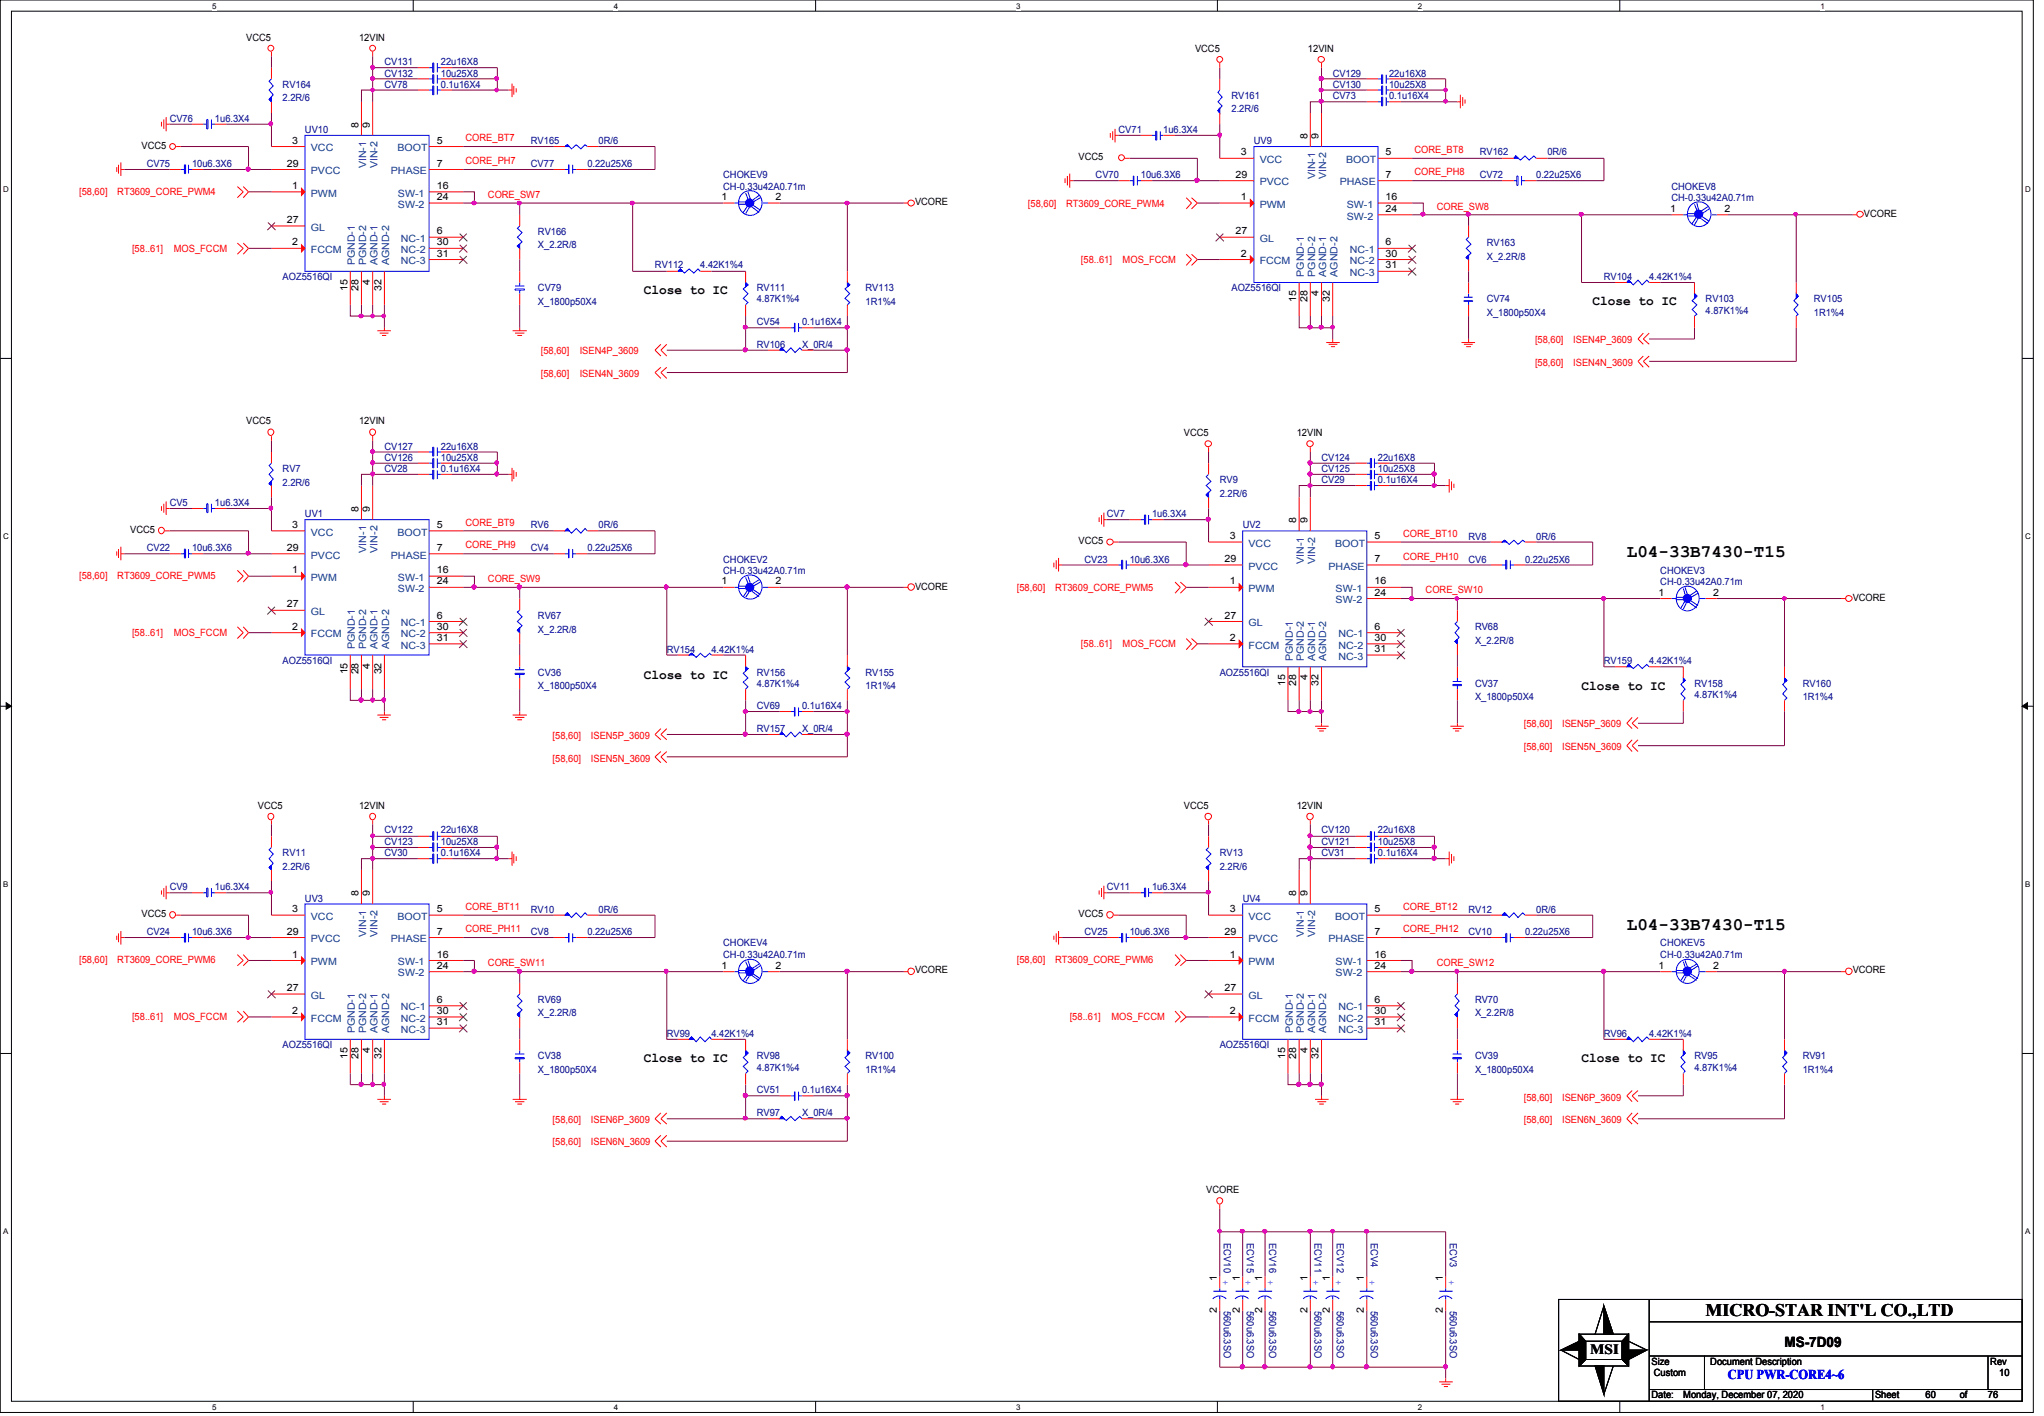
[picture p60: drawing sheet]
<svg xmlns="http://www.w3.org/2000/svg" width="294mm" height="204mm" viewBox="0 0 294 204" stroke-linecap="round" stroke-linejoin="round" font-family="sans-serif">
<defs><g id="words">
<g font-size="2.5">
<text x="234.1" y="80.1">L04-33B7430-T15</text>
<text x="234.1" y="133.8">L04-33B7430-T15</text>
<text x="245.5" y="189.3">MICRO-STAR INT'L CO.,LTD</text>
</g>
<g font-size="2">
<text x="228.9" y="194.7">MSI</text>
<text x="256.8" y="193.7">MS-7D09</text>
</g>
<g font-size="1.9">
<text x="92.7" y="42.3">Close to IC</text>
<text x="229.2" y="43.9">Close to IC</text>
<text x="92.7" y="97.6">Close to IC</text>
<text x="227.6" y="99.2">Close to IC</text>
<text x="92.7" y="152.8">Close to IC</text>
<text x="227.6" y="152.8">Close to IC</text>
</g>
<text font-size="1.9" fill="#00f" x="248.7" y="198.4">CPU PWR-CORE4~6</text>
<g font-size="1.4">
<text x="35.4" y="5.8">VCC5</text>
<text x="51.7" y="5.8">12VIN</text>
<text x="172" y="7.5">VCC5</text>
<text x="188.3" y="7.5">12VIN</text>
<text x="20.4" y="21.4">VCC5</text>
<text x="41.3" y="24">29</text>
<text x="42" y="20.7">3</text>
<text x="51.6" y="18.4" transform="rotate(-90 51.6 18.4)">8</text>
<text x="53.2" y="18.4" transform="rotate(-90 53.2 18.4)">9</text>
<text x="62.9" y="20.7">5</text>
<text x="62.9" y="24">7</text>
<text x="155.2" y="23">VCC5</text>
<text x="178.6" y="22.4">3</text>
<text x="188.2" y="20" transform="rotate(-90 188.2 20)">8</text>
<text x="189.8" y="20" transform="rotate(-90 189.8 20)">9</text>
<text x="199.4" y="22.4">5</text>
<text x="42" y="27.2">1</text>
<text x="62.9" y="28.8">24</text>
<text x="62.9" y="27.2">16</text>
<text x="103.8" y="28.8">1</text>
<text x="111.6" y="28.8">2</text>
<text x="131.7" y="29.5">VCORE</text>
<text x="177.8" y="25.6">29</text>
<text x="178.6" y="28.8">1</text>
<text x="199.4" y="25.6">7</text>
<text x="199.4" y="28.8">16</text>
<text x="41.3" y="32.1">27</text>
<text x="42" y="35.3">2</text>
<text x="62.9" y="33.7">6</text>
<text x="62.9" y="35.3">30</text>
<text x="177.8" y="33.7">27</text>
<text x="199.4" y="35.3">6</text>
<text x="199.4" y="30.5">24</text>
<text x="240.4" y="30.5">1</text>
<text x="248.2" y="30.5">2</text>
<text x="268.3" y="31.2">VCORE</text>
<text x="50" y="41.8" transform="rotate(-90 50 41.8)">15</text>
<text x="51.6" y="41.8" transform="rotate(-90 51.6 41.8)">28</text>
<text x="53.2" y="41" transform="rotate(-90 53.2 41)">4</text>
<text x="54.9" y="41.8" transform="rotate(-90 54.9 41.8)">32</text>
<text x="62.9" y="36.9">31</text>
<text x="178.6" y="36.9">2</text>
<text x="199.4" y="38.6">31</text>
<text x="199.4" y="36.9">30</text>
<text x="186.6" y="43.4" transform="rotate(-90 186.6 43.4)">15</text>
<text x="188.2" y="43.4" transform="rotate(-90 188.2 43.4)">28</text>
<text x="189.8" y="42.6" transform="rotate(-90 189.8 42.6)">4</text>
<text x="191.4" y="43.4" transform="rotate(-90 191.4 43.4)">32</text>
<text x="35.4" y="61">VCC5</text>
<text x="51.7" y="61">12VIN</text>
<text x="170.4" y="62.7">VCC5</text>
<text x="186.6" y="62.7">12VIN</text>
<text x="18.8" y="76.7">VCC5</text>
<text x="42" y="75.9">3</text>
<text x="51.6" y="73.7" transform="rotate(-90 51.6 73.7)">8</text>
<text x="53.2" y="73.7" transform="rotate(-90 53.2 73.7)">9</text>
<text x="62.9" y="75.9">5</text>
<text x="177" y="77.6">3</text>
<text x="186.6" y="75.3" transform="rotate(-90 186.6 75.3)">8</text>
<text x="188.2" y="75.3" transform="rotate(-90 188.2 75.3)">9</text>
<text x="197.8" y="77.6">5</text>
<text x="41.3" y="79.2">29</text>
<text x="42" y="82.5">1</text>
<text x="62.9" y="79.2">7</text>
<text x="62.9" y="82.5">16</text>
<text x="155.2" y="78.3">VCC5</text>
<text x="176.2" y="80.9">29</text>
<text x="197.8" y="80.9">7</text>
<text x="41.3" y="87.4">27</text>
<text x="62.9" y="89">6</text>
<text x="62.9" y="84.1">24</text>
<text x="103.8" y="84.1">1</text>
<text x="111.6" y="84.1">2</text>
<text x="131.7" y="84.8">VCORE</text>
<text x="176.2" y="89">27</text>
<text x="177" y="84.1">1</text>
<text x="197.8" y="85.7">24</text>
<text x="197.8" y="84.1">16</text>
<text x="238.7" y="85.7">1</text>
<text x="246.6" y="85.7">2</text>
<text x="266.7" y="86.4">VCORE</text>
<text x="42" y="90.6">2</text>
<text x="62.9" y="92.2">31</text>
<text x="62.9" y="90.6">30</text>
<text x="177" y="92.2">2</text>
<text x="197.8" y="90.6">6</text>
<text x="197.8" y="93.8">31</text>
<text x="197.8" y="92.2">30</text>
<text x="50" y="97" transform="rotate(-90 50 97)">15</text>
<text x="51.6" y="97" transform="rotate(-90 51.6 97)">28</text>
<text x="53.2" y="96.2" transform="rotate(-90 53.2 96.2)">4</text>
<text x="54.9" y="97" transform="rotate(-90 54.9 97)">32</text>
<text x="185" y="98.7" transform="rotate(-90 185 98.7)">15</text>
<text x="186.6" y="98.7" transform="rotate(-90 186.6 98.7)">28</text>
<text x="188.2" y="97.9" transform="rotate(-90 188.2 97.9)">4</text>
<text x="189.8" y="98.7" transform="rotate(-90 189.8 98.7)">32</text>
<text x="37.1" y="116.3">VCC5</text>
<text x="51.7" y="116.3">12VIN</text>
<text x="170.4" y="116.3">VCC5</text>
<text x="186.6" y="116.3">12VIN</text>
<text x="20.4" y="131.9">VCC5</text>
<text x="42" y="131.2">3</text>
<text x="51.6" y="128.9" transform="rotate(-90 51.6 128.9)">8</text>
<text x="53.2" y="128.9" transform="rotate(-90 53.2 128.9)">9</text>
<text x="62.9" y="131.2">5</text>
<text x="155.2" y="131.9">VCC5</text>
<text x="177" y="131.2">3</text>
<text x="186.6" y="128.9" transform="rotate(-90 186.6 128.9)">8</text>
<text x="188.2" y="128.9" transform="rotate(-90 188.2 128.9)">9</text>
<text x="197.8" y="131.2">5</text>
<text x="41.3" y="134.5">29</text>
<text x="42" y="137.8">1</text>
<text x="62.9" y="134.5">7</text>
<text x="62.9" y="137.8">16</text>
<text x="176.2" y="134.5">29</text>
<text x="177" y="137.8">1</text>
<text x="197.8" y="134.5">7</text>
<text x="197.8" y="137.8">16</text>
<text x="41.3" y="142.6">27</text>
<text x="62.9" y="139.4">24</text>
<text x="103.8" y="139.4">1</text>
<text x="111.6" y="139.4">2</text>
<text x="131.7" y="140">VCORE</text>
<text x="176.2" y="142.6">27</text>
<text x="197.8" y="139.4">24</text>
<text x="238.7" y="139.4">1</text>
<text x="246.6" y="139.4">2</text>
<text x="266.7" y="140">VCORE</text>
<text x="42" y="145.9">2</text>
<text x="62.9" y="144.3">6</text>
<text x="62.9" y="147.5">31</text>
<text x="62.9" y="145.9">30</text>
<text x="177" y="145.9">2</text>
<text x="197.8" y="144.3">6</text>
<text x="197.8" y="147.5">31</text>
<text x="197.8" y="145.9">30</text>
<text x="50" y="152.3" transform="rotate(-90 50 152.3)">15</text>
<text x="51.6" y="152.3" transform="rotate(-90 51.6 152.3)">28</text>
<text x="53.2" y="151.5" transform="rotate(-90 53.2 151.5)">4</text>
<text x="54.9" y="152.3" transform="rotate(-90 54.9 152.3)">32</text>
<text x="185" y="152.3" transform="rotate(-90 185 152.3)">15</text>
<text x="186.6" y="152.3" transform="rotate(-90 186.6 152.3)">28</text>
<text x="188.2" y="151.5" transform="rotate(-90 188.2 151.5)">4</text>
<text x="189.8" y="152.3" transform="rotate(-90 189.8 152.3)">32</text>
<text x="173.6" y="171.6">VCORE</text>
<text x="175.1" y="184.2" transform="rotate(-90 175.1 184.2)">1</text>
<text x="178.4" y="184.2" transform="rotate(-90 178.4 184.2)">1</text>
<text x="181.6" y="184.2" transform="rotate(-90 181.6 184.2)">1</text>
<text x="188.2" y="184.2" transform="rotate(-90 188.2 184.2)">1</text>
<text x="191.4" y="184.2" transform="rotate(-90 191.4 184.2)">1</text>
<text x="196.3" y="184.2" transform="rotate(-90 196.3 184.2)">1</text>
<text x="207.6" y="184.2" transform="rotate(-90 207.6 184.2)">1</text>
<text x="175.1" y="188.9" transform="rotate(-90 175.1 188.9)">2</text>
<text x="178.4" y="188.9" transform="rotate(-90 178.4 188.9)">2</text>
<text x="181.6" y="188.9" transform="rotate(-90 181.6 188.9)">2</text>
<text x="188.2" y="188.9" transform="rotate(-90 188.2 188.9)">2</text>
<text x="191.4" y="188.9" transform="rotate(-90 191.4 188.9)">2</text>
<text x="196.3" y="188.9" transform="rotate(-90 196.3 188.9)">2</text>
<text x="207.6" y="188.9" transform="rotate(-90 207.6 188.9)">2</text>
<text x="237.7" y="196.3">Size</text>
<text x="238" y="198">Custom</text>
<text x="246.2" y="196.3">Document Description</text>
<text x="286.5" y="196.3">Rev</text>
<text x="287.7" y="198">10</text>
<text x="237.7" y="201.2">Date:</text>
<text x="242.3" y="201.2">Monday, December 07, 2020</text>
<text x="269.9" y="201.2">Sheet</text>
<text x="277.2" y="201.2">60</text>
<text x="282.1" y="201.2">of</text>
<text x="286.1" y="201.2">76</text>
</g>
<g font-size="1.4" fill="#000080">
<text x="55.3" y="11">CV132</text>
<text x="55.3" y="9.4">CV131</text>
<text x="63.5" y="11">10u25X8</text>
<text x="63.5" y="9.4">22u16X8</text>
<text x="191.8" y="11">CV129</text>
<text x="199.9" y="11">22u16X8</text>
<text x="24.4" y="17.5">CV76</text>
<text x="30.9" y="17.5">1u6.3X4</text>
<text x="40.7" y="12.6">RV164</text>
<text x="40.7" y="14.6">2.2R/6</text>
<text x="55.3" y="12.6">CV78</text>
<text x="63.5" y="12.6">0.1u16X4</text>
<text x="177.2" y="14.2">RV161</text>
<text x="177.2" y="16.2">2.2R/6</text>
<text x="191.8" y="12.6">CV130</text>
<text x="191.8" y="14.2">CV73</text>
<text x="199.9" y="12.6">10u25X8</text>
<text x="199.9" y="14.2">0.1u16X4</text>
<text x="43.9" y="19.1">UV10</text>
<text x="76.4" y="20.7">RV165</text>
<text x="86.1" y="20.7">0R/6</text>
<text x="161" y="19.1">CV71</text>
<text x="167.4" y="19.1">1u6.3X4</text>
<text x="180.5" y="20.7">UV9</text>
<text x="213" y="22.4">RV162</text>
<text x="222.7" y="22.4">0R/6</text>
<text x="21.1" y="24">CV75</text>
<text x="27.6" y="24">10u6.3X6</text>
<text x="76.4" y="24">CV77</text>
<text x="84.5" y="24">0.22u25X6</text>
<text x="104.1" y="25.7">CHOKEV9</text>
<text x="104.1" y="27.3">CH-0.33u42A0.71m</text>
<text x="157.7" y="25.7">CV70</text>
<text x="164.2" y="25.7">10u6.3X6</text>
<text x="213" y="25.7">CV72</text>
<text x="221.1" y="25.7">0.22u25X6</text>
<text x="240.6" y="27.3">CHOKEV8</text>
<text x="240.6" y="28.9">CH-0.33u42A0.71m</text>
<text x="77.4" y="33.8">RV166</text>
<text x="77.4" y="35.7">X_2.2R/8</text>
<text x="214" y="35.4">RV163</text>
<text x="40.7" y="40.3">AOZ5516QI</text>
<text x="77.4" y="41.9">CV79</text>
<text x="94.3" y="38.6">RV112</text>
<text x="100.8" y="38.6">4.42K1%4</text>
<text x="108.9" y="41.9">RV111</text>
<text x="124.6" y="41.9">RV113</text>
<text x="177.2" y="41.9">AOZ5516QI</text>
<text x="214" y="37.3">X_2.2R/8</text>
<text x="230.8" y="40.3">RV104</text>
<text x="237.4" y="40.3">4.42K1%4</text>
<text x="77.4" y="43.9">X_1800p50X4</text>
<text x="108.9" y="43.5">4.87K1%4</text>
<text x="108.9" y="46.7">CV54</text>
<text x="115.4" y="46.7">0.1u16X4</text>
<text x="124.6" y="43.9">1R1%4</text>
<text x="214" y="43.5">CV74</text>
<text x="214" y="45.5">X_1800p50X4</text>
<text x="245.5" y="43.5">RV103</text>
<text x="245.5" y="45.1">4.87K1%4</text>
<text x="261.1" y="43.5">RV105</text>
<text x="261.1" y="45.5">1R1%4</text>
<text x="108.9" y="50">RV106</text>
<text x="115.4" y="50">X_0R/4</text>
<text x="55.3" y="64.7">CV127</text>
<text x="63.5" y="64.7">22u16X8</text>
<text x="40.7" y="67.9">RV7</text>
<text x="40.7" y="69.8">2.2R/6</text>
<text x="55.3" y="66.3">CV126</text>
<text x="55.3" y="67.9">CV28</text>
<text x="63.5" y="66.3">10u25X8</text>
<text x="63.5" y="67.9">0.1u16X4</text>
<text x="175.6" y="69.5">RV9</text>
<text x="175.6" y="71.5">2.2R/6</text>
<text x="190.2" y="67.9">CV125</text>
<text x="190.2" y="66.3">CV124</text>
<text x="190.2" y="69.5">CV29</text>
<text x="198.3" y="67.9">10u25X8</text>
<text x="198.3" y="66.3">22u16X8</text>
<text x="198.3" y="69.5">0.1u16X4</text>
<text x="24.4" y="72.8">CV5</text>
<text x="30.9" y="72.8">1u6.3X4</text>
<text x="43.9" y="74.4">UV1</text>
<text x="76.4" y="76">RV6</text>
<text x="86.1" y="76">0R/6</text>
<text x="159.3" y="74.4">CV7</text>
<text x="165.8" y="74.4">1u6.3X4</text>
<text x="178.9" y="76">UV2</text>
<text x="211.4" y="77.6">RV8</text>
<text x="221.1" y="77.6">0R/6</text>
<text x="21.1" y="79.2">CV22</text>
<text x="27.6" y="79.2">10u6.3X6</text>
<text x="76.4" y="79.2">CV4</text>
<text x="84.5" y="79.2">0.22u25X6</text>
<text x="104.1" y="80.9">CHOKEV2</text>
<text x="104.1" y="82.5">CH-0.33u42A0.71m</text>
<text x="156.1" y="80.9">CV23</text>
<text x="162.6" y="80.9">10u6.3X6</text>
<text x="211.4" y="80.9">CV6</text>
<text x="219.5" y="80.9">0.22u25X6</text>
<text x="239" y="82.5">CHOKEV3</text>
<text x="77.4" y="89.1">RV67</text>
<text x="239" y="84.2">CH-0.33u42A0.71m</text>
<text x="40.7" y="95.5">AOZ5516QI</text>
<text x="77.4" y="91">X_2.2R/8</text>
<text x="96" y="93.9">RV154</text>
<text x="102.4" y="93.9">4.42K1%4</text>
<text x="212.3" y="90.7">RV68</text>
<text x="212.3" y="92.6">X_2.2R/8</text>
<text x="230.8" y="95.5">RV159</text>
<text x="237.4" y="95.5">4.42K1%4</text>
<text x="77.4" y="97.2">CV36</text>
<text x="77.4" y="99.1">X_1800p50X4</text>
<text x="108.9" y="97.2">RV156</text>
<text x="108.9" y="98.8">4.87K1%4</text>
<text x="124.6" y="97.2">RV155</text>
<text x="124.6" y="99.1">1R1%4</text>
<text x="175.6" y="97.2">AOZ5516QI</text>
<text x="212.3" y="98.8">CV37</text>
<text x="212.3" y="100.8">X_1800p50X4</text>
<text x="243.9" y="98.8">RV158</text>
<text x="243.9" y="100.4">4.87K1%4</text>
<text x="259.5" y="98.8">RV160</text>
<text x="259.5" y="100.8">1R1%4</text>
<text x="108.9" y="102">CV69</text>
<text x="108.9" y="105.3">RV157</text>
<text x="115.4" y="102">0.1u16X4</text>
<text x="115.4" y="105.3">X_0R/4</text>
<text x="55.3" y="119.9">CV122</text>
<text x="63.5" y="119.9">22u16X8</text>
<text x="190.2" y="119.9">CV120</text>
<text x="198.3" y="119.9">22u16X8</text>
<text x="40.7" y="123.2">RV11</text>
<text x="40.7" y="125.1">2.2R/6</text>
<text x="55.3" y="121.6">CV123</text>
<text x="55.3" y="123.2">CV30</text>
<text x="63.5" y="121.6">10u25X8</text>
<text x="63.5" y="123.2">0.1u16X4</text>
<text x="175.6" y="123.2">RV13</text>
<text x="175.6" y="125.1">2.2R/6</text>
<text x="190.2" y="121.6">CV121</text>
<text x="190.2" y="123.2">CV31</text>
<text x="198.3" y="121.6">10u25X8</text>
<text x="198.3" y="123.2">0.1u16X4</text>
<text x="24.4" y="128">CV9</text>
<text x="30.9" y="128">1u6.3X4</text>
<text x="43.9" y="129.7">UV3</text>
<text x="76.4" y="131.3">RV10</text>
<text x="86.1" y="131.3">0R/6</text>
<text x="159.3" y="128">CV11</text>
<text x="165.8" y="128">1u6.3X4</text>
<text x="178.9" y="129.7">UV4</text>
<text x="211.4" y="131.3">RV12</text>
<text x="221.1" y="131.3">0R/6</text>
<text x="21.1" y="134.5">CV24</text>
<text x="27.6" y="134.5">10u6.3X6</text>
<text x="76.4" y="134.5">CV8</text>
<text x="84.5" y="134.5">0.22u25X6</text>
<text x="104.1" y="136.1">CHOKEV4</text>
<text x="104.1" y="137.8">CH-0.33u42A0.71m</text>
<text x="156.1" y="134.5">CV25</text>
<text x="162.6" y="134.5">10u6.3X6</text>
<text x="211.4" y="134.5">CV10</text>
<text x="219.5" y="134.5">0.22u25X6</text>
<text x="239" y="136.1">CHOKEV5</text>
<text x="239" y="137.8">CH-0.33u42A0.71m</text>
<text x="77.4" y="144.3">RV69</text>
<text x="77.4" y="146.2">X_2.2R/8</text>
<text x="96" y="149.2">RV99</text>
<text x="102.4" y="149.2">4.42K1%4</text>
<text x="212.3" y="144.3">RV70</text>
<text x="212.3" y="146.2">X_2.2R/8</text>
<text x="230.8" y="149.2">RV96</text>
<text x="237.4" y="149.2">4.42K1%4</text>
<text x="40.7" y="150.8">AOZ5516QI</text>
<text x="77.4" y="152.4">CV38</text>
<text x="77.4" y="154.3">X_1800p50X4</text>
<text x="108.9" y="152.4">RV98</text>
<text x="108.9" y="154.1">4.87K1%4</text>
<text x="124.6" y="152.4">RV100</text>
<text x="124.6" y="154.3">1R1%4</text>
<text x="175.6" y="150.8">AOZ5516QI</text>
<text x="212.3" y="152.4">CV39</text>
<text x="212.3" y="154.3">X_1800p50X4</text>
<text x="243.9" y="152.4">RV95</text>
<text x="243.9" y="154.1">4.87K1%4</text>
<text x="259.5" y="152.4">RV91</text>
<text x="259.5" y="154.3">1R1%4</text>
<text x="108.9" y="157.3">CV51</text>
<text x="108.9" y="160.5">RV97</text>
<text x="115.4" y="157.3">0.1u16X4</text>
<text x="115.4" y="160.5">X_0R/4</text>
<text x="176.1" y="178.8" transform="rotate(90 176.1 178.8)">ECV10</text>
<text x="179.4" y="178.8" transform="rotate(90 179.4 178.8)">ECV15</text>
<text x="182.7" y="178.8" transform="rotate(90 182.7 178.8)">ECV16</text>
<text x="189.2" y="178.8" transform="rotate(90 189.2 178.8)">ECV11</text>
<text x="192.4" y="178.8" transform="rotate(90 192.4 178.8)">ECV12</text>
<text x="197.3" y="178.8" transform="rotate(90 197.3 178.8)">ECV4</text>
<text x="208.7" y="178.8" transform="rotate(90 208.7 178.8)">ECV3</text>
<text x="176.1" y="188.6" transform="rotate(90 176.1 188.6)">560u6.3SO</text>
<text x="179.4" y="188.6" transform="rotate(90 179.4 188.6)">560u6.3SO</text>
<text x="182.7" y="188.6" transform="rotate(90 182.7 188.6)">560u6.3SO</text>
<text x="189.2" y="188.6" transform="rotate(90 189.2 188.6)">560u6.3SO</text>
<text x="192.4" y="188.6" transform="rotate(90 192.4 188.6)">560u6.3SO</text>
<text x="197.3" y="188.6" transform="rotate(90 197.3 188.6)">560u6.3SO</text>
<text x="208.7" y="188.6" transform="rotate(90 208.7 188.6)">560u6.3SO</text>
</g>
<g font-size="1.4" fill="#004080">
<text x="44.7" y="21.8">VCC</text>
<text x="57.2" y="21.8">BOOT</text>
<text x="181.3" y="23.5">VCC</text>
<text x="193.8" y="23.5">BOOT</text>
<text x="44.7" y="28.3">PWM</text>
<text x="44.7" y="25.1">PVCC</text>
<text x="52.7" y="24.2" transform="rotate(-90 52.7 24.2)">VIN-1</text>
<text x="54.3" y="24.2" transform="rotate(-90 54.3 24.2)">VIN-2</text>
<text x="56.3" y="25.1">PHASE</text>
<text x="57.3" y="29.9">SW-2</text>
<text x="57.3" y="28.3">SW-1</text>
<text x="181.3" y="29.9">PWM</text>
<text x="181.3" y="26.7">PVCC</text>
<text x="189.3" y="25.8" transform="rotate(-90 189.3 25.8)">VIN-1</text>
<text x="190.9" y="25.8" transform="rotate(-90 190.9 25.8)">VIN-2</text>
<text x="192.8" y="26.7">PHASE</text>
<text x="193.8" y="29.9">SW-1</text>
<text x="44.7" y="33.2">GL</text>
<text x="57.7" y="34.8">NC-1</text>
<text x="181.3" y="34.8">GL</text>
<text x="193.8" y="31.6">SW-2</text>
<text x="44.7" y="36.4">FCCM</text>
<text x="51.1" y="38.2" transform="rotate(-90 51.1 38.2)">PGND-1</text>
<text x="52.7" y="38.2" transform="rotate(-90 52.7 38.2)">PGND-2</text>
<text x="54.3" y="38.2" transform="rotate(-90 54.3 38.2)">AGND-1</text>
<text x="56" y="38.2" transform="rotate(-90 56 38.2)">AGND-2</text>
<text x="57.7" y="38">NC-3</text>
<text x="57.7" y="36.4">NC-2</text>
<text x="181.3" y="38">FCCM</text>
<text x="187.7" y="39.8" transform="rotate(-90 187.7 39.8)">PGND-1</text>
<text x="189.3" y="39.8" transform="rotate(-90 189.3 39.8)">PGND-2</text>
<text x="190.9" y="39.8" transform="rotate(-90 190.9 39.8)">AGND-1</text>
<text x="192.5" y="39.8" transform="rotate(-90 192.5 39.8)">AGND-2</text>
<text x="194.3" y="36.4">NC-1</text>
<text x="194.3" y="39.7">NC-3</text>
<text x="194.3" y="38">NC-2</text>
<text x="44.7" y="77">VCC</text>
<text x="57.2" y="77">BOOT</text>
<text x="44.7" y="83.6">PWM</text>
<text x="44.7" y="80.3">PVCC</text>
<text x="52.7" y="79.5" transform="rotate(-90 52.7 79.5)">VIN-1</text>
<text x="54.3" y="79.5" transform="rotate(-90 54.3 79.5)">VIN-2</text>
<text x="56.3" y="80.3">PHASE</text>
<text x="57.3" y="83.6">SW-1</text>
<text x="179.7" y="78.7">VCC</text>
<text x="179.7" y="82">PVCC</text>
<text x="187.7" y="81.1" transform="rotate(-90 187.7 81.1)">VIN-1</text>
<text x="189.3" y="81.1" transform="rotate(-90 189.3 81.1)">VIN-2</text>
<text x="191.2" y="82">PHASE</text>
<text x="192.1" y="78.7">BOOT</text>
<text x="44.7" y="88.5">GL</text>
<text x="57.3" y="85.2">SW-2</text>
<text x="179.7" y="85.2">PWM</text>
<text x="192.2" y="86.8">SW-2</text>
<text x="192.2" y="85.2">SW-1</text>
<text x="44.7" y="91.7">FCCM</text>
<text x="51.1" y="93.4" transform="rotate(-90 51.1 93.4)">PGND-1</text>
<text x="52.7" y="93.4" transform="rotate(-90 52.7 93.4)">PGND-2</text>
<text x="54.3" y="93.4" transform="rotate(-90 54.3 93.4)">AGND-1</text>
<text x="56" y="93.4" transform="rotate(-90 56 93.4)">AGND-2</text>
<text x="57.7" y="90.1">NC-1</text>
<text x="57.7" y="93.3">NC-3</text>
<text x="57.7" y="91.7">NC-2</text>
<text x="179.7" y="93.3">FCCM</text>
<text x="179.7" y="90.1">GL</text>
<text x="186.1" y="95.1" transform="rotate(-90 186.1 95.1)">PGND-1</text>
<text x="187.7" y="95.1" transform="rotate(-90 187.7 95.1)">PGND-2</text>
<text x="189.3" y="95.1" transform="rotate(-90 189.3 95.1)">AGND-1</text>
<text x="190.9" y="95.1" transform="rotate(-90 190.9 95.1)">AGND-2</text>
<text x="192.7" y="91.7">NC-1</text>
<text x="192.7" y="94.9">NC-3</text>
<text x="192.7" y="93.3">NC-2</text>
<text x="44.7" y="132.3">VCC</text>
<text x="44.7" y="135.6">PVCC</text>
<text x="52.7" y="134.8" transform="rotate(-90 52.7 134.8)">VIN-1</text>
<text x="54.3" y="134.8" transform="rotate(-90 54.3 134.8)">VIN-2</text>
<text x="56.3" y="135.6">PHASE</text>
<text x="57.2" y="132.3">BOOT</text>
<text x="179.7" y="132.3">VCC</text>
<text x="179.7" y="135.6">PVCC</text>
<text x="187.7" y="134.8" transform="rotate(-90 187.7 134.8)">VIN-1</text>
<text x="189.3" y="134.8" transform="rotate(-90 189.3 134.8)">VIN-2</text>
<text x="191.2" y="135.6">PHASE</text>
<text x="192.1" y="132.3">BOOT</text>
<text x="44.7" y="138.9">PWM</text>
<text x="44.7" y="143.7">GL</text>
<text x="57.3" y="140.5">SW-2</text>
<text x="57.3" y="138.9">SW-1</text>
<text x="179.7" y="138.9">PWM</text>
<text x="179.7" y="143.7">GL</text>
<text x="192.2" y="140.5">SW-2</text>
<text x="192.2" y="138.9">SW-1</text>
<text x="44.7" y="147">FCCM</text>
<text x="51.1" y="148.7" transform="rotate(-90 51.1 148.7)">PGND-1</text>
<text x="52.7" y="148.7" transform="rotate(-90 52.7 148.7)">PGND-2</text>
<text x="54.3" y="148.7" transform="rotate(-90 54.3 148.7)">AGND-1</text>
<text x="56" y="148.7" transform="rotate(-90 56 148.7)">AGND-2</text>
<text x="57.7" y="145.4">NC-1</text>
<text x="57.7" y="148.6">NC-3</text>
<text x="57.7" y="147">NC-2</text>
<text x="179.7" y="147">FCCM</text>
<text x="186.1" y="148.7" transform="rotate(-90 186.1 148.7)">PGND-1</text>
<text x="187.7" y="148.7" transform="rotate(-90 187.7 148.7)">PGND-2</text>
<text x="189.3" y="148.7" transform="rotate(-90 189.3 148.7)">AGND-1</text>
<text x="190.9" y="148.7" transform="rotate(-90 190.9 148.7)">AGND-2</text>
<text x="192.7" y="145.4">NC-1</text>
<text x="192.7" y="148.6">NC-3</text>
<text x="192.7" y="147">NC-2</text>
</g>
<g font-size="1.4" fill="#f00">
<text x="67" y="20.3">CORE_BT7</text>
<text x="67" y="23.6">CORE_PH7</text>
<text x="203.6" y="22">CORE_BT8</text>
<text x="11.4" y="28.1">[58,60]</text>
<text x="16.9" y="28.1">RT3609_CORE_PWM4</text>
<text x="70.2" y="28.4">CORE_SW7</text>
<text x="148" y="29.7">[58,60]</text>
<text x="153.5" y="29.7">RT3609_CORE_PWM4</text>
<text x="203.6" y="25.2">CORE_PH8</text>
<text x="206.8" y="30.1">CORE_SW8</text>
<text x="19" y="36.2">[58..61]</text>
<text x="25" y="36.2">MOS_FCCM</text>
<text x="155.6" y="37.8">[58..61]</text>
<text x="161.6" y="37.8">MOS_FCCM</text>
<text x="77.8" y="51">[58,60]</text>
<text x="83.4" y="51">ISEN4P_3609</text>
<text x="220.9" y="49.4">[58,60]</text>
<text x="220.9" y="52.7">[58,60]</text>
<text x="226.4" y="49.4">ISEN4P_3609</text>
<text x="226.4" y="52.7">ISEN4N_3609</text>
<text x="77.8" y="54.3">[58,60]</text>
<text x="83.4" y="54.3">ISEN4N_3609</text>
<text x="67" y="75.6">CORE_BT9</text>
<text x="202" y="77.2">CORE_BT10</text>
<text x="11.4" y="83.3">[58,60]</text>
<text x="16.9" y="83.3">RT3609_CORE_PWM5</text>
<text x="67" y="78.9">CORE_PH9</text>
<text x="70.2" y="83.7">CORE_SW9</text>
<text x="202" y="80.5">CORE_PH10</text>
<text x="146.3" y="85">[58,60]</text>
<text x="151.8" y="85">RT3609_CORE_PWM5</text>
<text x="205.2" y="85.3">CORE_SW10</text>
<text x="19" y="91.4">[58..61]</text>
<text x="25" y="91.4">MOS_FCCM</text>
<text x="155.6" y="93.1">[58..61]</text>
<text x="161.6" y="93.1">MOS_FCCM</text>
<text x="79.5" y="106.3">[58,60]</text>
<text x="85" y="106.3">ISEN5P_3609</text>
<text x="219.3" y="104.6">[58,60]</text>
<text x="219.3" y="107.9">[58,60]</text>
<text x="224.8" y="104.6">ISEN5P_3609</text>
<text x="224.8" y="107.9">ISEN5N_3609</text>
<text x="79.5" y="109.6">[58,60]</text>
<text x="85" y="109.6">ISEN5N_3609</text>
<text x="67" y="130.9">CORE_BT11</text>
<text x="202" y="130.9">CORE_BT12</text>
<text x="67" y="134.1">CORE_PH11</text>
<text x="202" y="134.1">CORE_PH12</text>
<text x="11.4" y="138.6">[58,60]</text>
<text x="16.9" y="138.6">RT3609_CORE_PWM6</text>
<text x="70.2" y="139">CORE_SW11</text>
<text x="146.3" y="138.6">[58,60]</text>
<text x="151.8" y="138.6">RT3609_CORE_PWM6</text>
<text x="206.8" y="139">CORE_SW12</text>
<text x="19" y="146.7">[58..61]</text>
<text x="25" y="146.7">MOS_FCCM</text>
<text x="154" y="146.7">[58..61]</text>
<text x="160" y="146.7">MOS_FCCM</text>
<text x="79.5" y="161.5">[58,60]</text>
<text x="85" y="161.5">ISEN6P_3609</text>
<text x="219.3" y="158.3">[58,60]</text>
<text x="219.3" y="161.5">[58,60]</text>
<text x="224.8" y="158.3">ISEN6P_3609</text>
<text x="224.8" y="161.5">ISEN6N_3609</text>
<text x="79.5" y="164.8">[58,60]</text>
<text x="85" y="164.8">ISEN6N_3609</text>
</g>
<g font-size="1.4" fill="#00f">
<text x="176" y="184.2" transform="rotate(90 176 184.2)">+</text>
<text x="179.2" y="184.2" transform="rotate(90 179.2 184.2)">+</text>
<text x="182.4" y="184.2" transform="rotate(90 182.4 184.2)">+</text>
<text x="188.9" y="184.2" transform="rotate(90 188.9 184.2)">+</text>
<text x="192.2" y="184.2" transform="rotate(90 192.2 184.2)">+</text>
<text x="197.1" y="184.2" transform="rotate(90 197.1 184.2)">+</text>
<text x="208.5" y="184.2" transform="rotate(90 208.5 184.2)">+</text>
</g>
<g font-size="1.1">
<text x="30.5" y="1.3">5</text>
<text x="88.3" y="1.3">4</text>
<text x="146.3" y="1.3">3</text>
<text x="204.1" y="1.3">2</text>
<text x="262" y="1.3">1</text>
<text x=".5" y="27.6">D</text>
<text x="291.5" y="27.6">D</text>
<text x=".5" y="77.6">C</text>
<text x="291.5" y="77.6">C</text>
<text x=".5" y="127.6">B</text>
<text x="291.5" y="127.6">B</text>
<text x=".5" y="177.5">A</text>
<text x="291.5" y="177.5">A</text>
<text x="30.5" y="202.9">5</text>
<text x="88.3" y="202.9">4</text>
<text x="146.3" y="202.9">3</text>
<text x="204.1" y="202.9">2</text>
<text x="262" y="202.9">1</text>
</g>
</g></defs>
<path d="M0 0h292.7v203.2h-292.7zM1.6 1.6h289.4v200h-289.4z" fill="none" stroke="#000" stroke-width=".14"/>
<g fill="#fff">
<path d="M30.5 .3h.6v1.2h-.6z"/>
<path d="M30.5 201.9h.6v1.2h-.6z"/>
</g>
<path d="M59.5 0v1.6M59.5 201.6v1.6" fill="none" stroke="#000" stroke-width=".14"/>
<g fill="#fff">
<path d="M88.3 .3h.6v1.2h-.6z"/>
<path d="M88.3 201.9h.6v1.2h-.6z"/>
</g>
<path d="M117.4 0v1.6M117.4 201.6v1.6" fill="none" stroke="#000" stroke-width=".14"/>
<g fill="#fff">
<path d="M146.3 .3h.6v1.2h-.6z"/>
<path d="M146.3 201.9h.6v1.2h-.6z"/>
</g>
<path d="M175.2 0v1.6M175.2 201.6v1.6" fill="none" stroke="#000" stroke-width=".14"/>
<g fill="#fff">
<path d="M204.1 .3h.6v1.2h-.6z"/>
<path d="M204.1 201.9h.6v1.2h-.6z"/>
</g>
<path d="M233.1 0v1.6M233.1 201.6v1.6" fill="none" stroke="#000" stroke-width=".14"/>
<g fill="#fff">
<path d="M262 .3h.6v1.2h-.6z"/>
<path d="M262 201.9h.6v1.2h-.6z"/>
<path d="M.5 26.6h.7v1.3h-.7z"/>
<path d="M291.5 26.6h.7v1.3h-.7z"/>
<path d="M.5 76.5h.7v1.3h-.7z"/>
<path d="M291.5 76.5h.7v1.3h-.7z"/>
</g>
<path d="M0 51.6h1.6M291 51.6h1.7" fill="none" stroke="#000" stroke-width=".14"/>
<g fill="#fff">
<path d="M.5 126.6h.6v1.2h-.6z"/>
<path d="M291.5 126.6h.6v1.2h-.6z"/>
</g>
<path d="M0 101.6h1.6M.9 101.1l.7 .5-.7 .4zM291 101.6h1.7M291 101.6l.8-.5v.9z" fill="none" stroke="#000" stroke-width=".14"/>
<path d="M.9 101.1l.7 .5-.7 .4zM291 101.6l.8-.5v.9z" fill="#000"/>
<g fill="#fff">
<path d="M.5 176.5h.6v1.3h-.6z"/>
<path d="M291.5 176.5h.6v1.3h-.6z"/>
</g>
<g fill="none" stroke="#000" stroke-width=".14">
<path d="M0 151.6h1.6M291 151.6h1.7M224.3 186.9h66.7v14.7h-66.7zM224.7 194.2l2.6-1.2v1.2zM224.7 194.2l2.6 1.4M227.3 191.9l.9 1.1v2.6l-.9 .9zM227.3 191.9l.9 1.1M227.3 191.9h7.1v4.6h-7.1zM228.2 195.6l-.9 .9M228.2 193h5.3v2.6h-5.3zM229.6 196.5h1.2v4.1zM230.8 187.9l1.4 4h-1.4z"/>
<path d="M230.8 187.9l-1.2 4M232.2 196.5l-1.4 4.1M233.5 195.6l.9 .9M234.4 193l2.6 1.2M234.4 194.2h2.6l-2.6 1.4zM234.4 191.9v4.6l-.9-.9v-2.6zM234.4 191.9l-.9 1.1M237.4 199.9h53.6M237.4 195.1h53.6M237.4 190.2h53.6M237.4 186.9v14.7M245.3 195.1v4.8"/>
<path d="M269.5 199.9v1.7M286.1 195.1v4.8"/>
</g>
<g fill="none" stroke="#f00" stroke-width=".14">
<path d="M23.2 17.5v.7M23.6 17.2v1.3M23.9 17.9h.5M23.9 16.8v2.1M39.1 7.5v.6M53.6 7.5v.6M73.2 13h.5M73.7 12v2M74 12.4v1.2M74.3 12.7v.6M159.8 19.1v.7M160.1 18.9v1.3"/>
<path d="M160.5 19.5h.5M160.5 18.5v2M164.2 19.5h1.6M167.4 19.5h1.7M175.6 9.1v.6M190.2 9.1v.6M209.8 14.6h.4M210.2 13.6v2M210.5 14v1.2M210.9 14.3v.6M16.8 24v.7M17.1 23.7v1.3"/>
<path d="M17.4 24.4h.5M17.4 23.4v1.9M25.4 21.1h.6M34.2 35l.8 .7-.8 .9M34.2 26.8l.8 .8-.8 .8M35 35l.8 .7-.8 .9M35 26.8l.8 .8-.8 .8M130.1 29.2h.6M153.3 25.7v.6M153.6 25.3v1.4M154 25v2M154 26h.5"/>
<path d="M161.9 22.8h.7M170.7 36.6l.8 .7-.8 .9M170.7 28.4l.8 .8-.8 .9M171.5 36.6l.8 .7-.8 .9M171.5 28.4l.8 .8-.8 .9M266.7 30.9h.6M54.3 47.6h2M54.7 47.9h1.2M55 48.3h.6M55.3 47.2v.4M73.8 47.6h2M74.1 47.9h1.4"/>
<path d="M74.5 48.3h.6M74.8 47.2v.4M95.1 49.5l-.8 .9 .8 .8M95.1 52.8l-.8 .8 .8 .8M96 49.5l-.9 .9 .9 .8M96 52.8l-.9 .8 .9 .8M190.9 49.3h1.9M191.2 49.5h1.3M191.6 49.9h.6M191.8 48.8v.5M210.4 49.3h1.9M210.7 49.5h1.3"/>
<path d="M211 49.9h.7M211.4 48.8v.5M236.5 47.9l-.7 .9 .7 .7M236.5 51.2l-.7 .8 .7 .8M237.4 47.9l-.9 .9 .9 .7M237.4 51.2l-.9 .8 .9 .8M16.8 79.3v.6M17.1 79v1.3M17.4 79.7h.5M17.4 78.7v1.9M23.2 72.8v.7M23.6 72.5v1.2"/>
<path d="M23.7 76.4h.7M23.9 73.2h.5M23.9 72.1v2M39.1 62.7v.7M53.6 62.7v.7M73.2 68.2h.5M73.7 67.3v2M74 67.7v1.2M74.3 67.9v.7M158.2 74.4v.7M158.5 74.1v1.3M158.9 74.8h.4"/>
<path d="M158.9 73.7v2.1M160.3 78h.7M173.9 64.3v.7M188.6 64.3v.7M208.1 69.9h.5M208.6 68.9v2M208.9 69.3v1.2M209.3 69.6v.6M34.2 90.2l.8 .8-.8 .9M34.2 82l.8 .9-.8 .8M35 90.2l.8 .8-.8 .9M35 82l.8 .9-.8 .8"/>
<path d="M130.1 84.5h.6M151.7 80.9v.7M152 80.6v1.3M152.4 81.3h.5M152.4 80.3v1.9M169.1 83.7l.8 .8-.8 .8M169.9 83.7l.8 .8-.8 .8M170.7 91.9l.8 .7-.8 .9M171.5 91.9l.8 .7-.8 .9M265 86.1h.6M39.1 118v.6M53.6 118v.6"/>
<path d="M54.3 102.9h2M54.7 103.2h1.2M55 103.5h.6M55.3 102.4v.5M73.8 102.9h2M74.1 103.2h1.4M74.5 103.5h.6M74.8 102.4v.5M95.1 104.8l-.8 .9 .8 .7M95.1 108.1l-.8 .8 .8 .8M96 104.8l-.9 .9 .9 .7M96 108.1l-.9 .8 .9 .8"/>
<path d="M173.9 118v.6M188.6 118v.6M189.3 104.5h1.9M189.6 104.8h1.3M189.9 105.2h.6M190.2 104.1v.4M208.7 104.5h2M209.1 104.8h1.3M209.4 105.2h.6M209.8 104.1v.4M234.9 103.2l-.8 .9 .8 .7M234.9 106.4l-.8 .9 .8 .8"/>
<path d="M235.8 103.2l-.9 .9 .9 .7M235.8 106.4l-.9 .9 .9 .8M16.8 134.6v.6M17.1 134.3v1.3M17.4 134.9h.5M17.4 133.9v2M23.2 128.1v.6M23.6 127.8v1.2M23.9 128.4h.5M23.9 127.4v2M25.4 131.7h.6M34.2 137.3l.8 .9-.8 .7"/>
<path d="M35 137.3l.8 .9-.8 .7M73.2 123.5h.5M73.7 122.5v2M74 122.9v1.3M74.3 123.2v.7M130.1 139.8h.6M151.7 134.6v.6M152 134.3v1.3M152.4 134.9h.5M152.4 133.9v2M158.2 128.1v.6M158.5 127.8v1.2"/>
<path d="M158.9 128.4h.4M158.9 127.4v2M160.3 131.7h.7M169.1 137.3l.8 .9-.8 .7M169.9 137.3l.8 .9-.8 .7M208.1 123.5h.5M208.6 122.5v2M208.9 122.9v1.3M209.3 123.2v.7M265 139.8h.6M34.2 145.5l.8 .8-.8 .8M35 145.5l.8 .8-.8 .8"/>
<path d="M54.3 158.2h2M54.7 158.5h1.2M55 158.8h.6M55.3 157.7v.5M73.8 158.2h2M74.1 158.5h1.4M74.5 158.8h.6M74.8 157.7v.5M169.1 145.5l.8 .8-.8 .8M169.9 145.5l.8 .8-.8 .8M189.3 158.2h1.9M189.6 158.5h1.3"/>
<path d="M189.9 158.8h.6M190.2 157.7v.5M208.7 158.2h2M209.1 158.5h1.3M209.4 158.8h.6M209.8 157.7v.5M234.9 156.9l-.8 .8 .8 .8M235.8 156.9l-.9 .8 .9 .8M95.1 160.1l-.8 .9 .8 .7M95.1 163.3l-.8 .9 .8 .8M96 160.1l-.9 .9 .9 .7M96 163.3l-.9 .9 .9 .8"/>
<path d="M175.6 173.3v.6M234.9 160.1l-.8 .9 .8 .7M235.8 160.1l-.9 .9 .9 .7M207.1 198.8h2M207.5 199.1h1.2M207.8 199.5h.6M208.1 198.3v.5"/>
<circle cx="39" cy="6.9" r=".42"/>
<circle cx="53.6" cy="6.9" r=".42"/>
<circle cx="175.6" cy="8.5" r=".42"/>
<circle cx="190.2" cy="8.5" r=".45"/>
<circle cx="24.8" cy="21.1" r=".42"/>
<circle cx="131.2" cy="29.2" r=".45"/>
<circle cx="161.4" cy="22.7" r=".42"/>
<circle cx="267.7" cy="30.8" r=".45"/>
<circle cx="23.2" cy="76.3" r=".45"/>
<circle cx="39" cy="62.2" r=".45"/>
<circle cx="53.6" cy="62.2" r=".45"/>
<circle cx="159.8" cy="78" r=".45"/>
<circle cx="173.9" cy="63.8" r=".45"/>
<circle cx="188.6" cy="63.8" r=".45"/>
<circle cx="131.1" cy="84.4" r=".48"/>
<circle cx="266.1" cy="86.1" r=".45"/>
<circle cx="39" cy="117.5" r=".45"/>
<circle cx="53.6" cy="117.5" r=".45"/>
<circle cx="173.9" cy="117.5" r=".48"/>
<circle cx="188.5" cy="117.5" r=".48"/>
<circle cx="24.8" cy="131.6" r=".45"/>
<circle cx="131.1" cy="139.7" r=".48"/>
<circle cx="159.8" cy="131.6" r=".48"/>
<circle cx="266.1" cy="139.7" r=".48"/>
<circle cx="175.5" cy="172.8" r=".45"/>
</g>
<g fill="#000">
<path d="M224.7 194.2l2.6-1.2v1.2zM230.8 187.9l1.4 4h-1.4zM234.4 194.2h2.6l-2.6 1.4zM229.6 196.5h1.2v4.1z"/>
<path d="M227.3 191.9l.9 1.1v2.6l-.9 .9z" fill-rule="evenodd"/>
<path d="M227.3 191.9l.9 1.1v2.6l-.9 .9z" fill-rule="evenodd"/>
<path d="M227.3 191.9l.9 1.1v2.6l-.9 .9z" fill-rule="evenodd"/>
<path d="M234.4 191.9v4.6l-.9-.9v-2.6z" fill-rule="evenodd"/>
<path d="M234.4 191.9v4.6l-.9-.9v-2.6z" fill-rule="evenodd"/>
<path d="M234.4 191.9v4.6l-.9-.9v-2.6z" fill-rule="evenodd"/>
</g>
<path d="M165.8 19.5h.5M166.3 18.9h.2v1.3h-.2zM167 18.9v1.3M167 19.5h.4M234.1 40.6l.3-.3 .7 .7 .7-.7 .5 .7 .7-.7 .4 .3" fill="none" stroke="#00f" stroke-width=".14"/>
<path d="M234.4 40.3l.3 .3h-.6l.3-.3 .3 .3z" fill-rule="evenodd" fill="#00f"/>
<path d="M234.4 40.3l.3 .3h-.6l.3-.3 .3 .3zM74.1 96.9h1.4v.1h-1.4zM74.1 96.4h1.4M74.8 97v.5M74.8 95.9v.5M209.1 98h1.3M209.1 98.5h1.3v.1h-1.3zM209.8 98.6v.5M209.8 97.5v.5M209.8 143l-.4 .3 .6 .7-.6 .7 .6 .6-.6 .7 .4 .3" fill="none" stroke="#00f" stroke-width=".14"/>
<path d="M232.5 40.6h1.6M237.4 40.6h1.6M74.8 97.5v1.6M74.8 94.2v1.7M209.8 99.1v1.7M209.8 95.9v1.6" fill="none" stroke="#f00" stroke-width=".14"/>
<path d="M209.4 146l.4-.4v.7l-.4-.3 .4-.4z" fill-rule="evenodd" fill="#00f"/>
<path d="M122 40.6l.3 .4-.7 .6 .7 .6-.7 .7 .7 .6-.3 .4M209.4 146l.4-.4v.7l-.4-.3 .4-.4z" fill="none" stroke="#00f" stroke-width=".14"/>
<path d="M209.8 146.3v1.6M209.8 141.4v1.6" fill="none" stroke="#f00" stroke-width=".14"/>
<path d="M122 40.6l.3 .4-.3 .2 .3-.2-.3 .2z" fill-rule="evenodd" fill="#00f"/>
<path d="M107.3 40.6l.4 .4-.7 .6 .7 .6-.7 .7 .7 .6-.4 .4M122 40.6l.3 .4-.3 .2 .3-.2-.3 .2z" fill="none" stroke="#00f" stroke-width=".14"/>
<path d="M122 39v1.6M122 43.9v1.6" fill="none" stroke="#f00" stroke-width=".14"/>
<path d="M107.3 40.6l.4 .4-.4 .2 .4-.2-.4 .2z" fill-rule="evenodd" fill="#00f"/>
<path d="M107.3 40.6l.4 .4-.4 .2 .4-.2-.4 .2zM43.9 74.8h17.9v19.4h-17.9z" fill="none" stroke="#00f" stroke-width=".14"/>
<path d="M107.3 39v1.6M107.3 43.9v1.6" fill="none" stroke="#f00" stroke-width=".14"/>
<path d="M43.4 82.4l.5 .5-.5 .5z" fill="#f00"/>
<path d="M39.1 82.9h4.8M43.4 82.4l.5 .5-.5 .5z" fill="none" stroke="#f00" stroke-width=".14"/>
<path d="M43.4 90.5l.5 .5-.5 .5z" fill="#f00"/>
<g fill="none" stroke="#f00" stroke-width=".14">
<path d="M39.1 76.4h4.8M39.1 79.7h4.8M52 69.9v4.9M53.6 69.9v4.9M61.8 76.4h4.9M61.8 79.7h4.9M39.1 91h4.8M39.1 87.8h4.8M43.4 90.5l.5 .5-.5 .5zM50.4 94.2v4.9M52 94.2v4.9M53.6 94.2v4.9"/>
<path d="M55.3 94.2v4.9M61.8 89.4h4.9M61.8 84.5h4.9M61.8 92.6h4.9M61.8 91h4.9M61.8 82.9h4.9"/>
</g>
<path d="M38.6 87.3l1.1 1.1M39.6 87.3l-1.1 1.1M66.2 88.9l1.1 1.1M66.2 92.1l1.1 1.1M66.2 90.5l1.1 1.1M67.2 88.9l-1.1 1.1M67.2 92.1l-1.1 1.1M67.2 90.5l-1.1 1.1" fill="none" stroke="#804000" stroke-width=".14"/>
<path d="M43.9 130.1h17.9v19.4h-17.9z" fill="none" stroke="#00f" stroke-width=".14"/>
<path d="M43.4 137.7l.5 .5-.5 .5z" fill="#f00"/>
<path d="M39.1 138.2h4.8M43.4 137.7l.5 .5-.5 .5z" fill="none" stroke="#f00" stroke-width=".14"/>
<path d="M43.4 145.8l.5 .5-.5 .5z" fill="#f00"/>
<g fill="none" stroke="#f00" stroke-width=".14">
<path d="M39.1 131.7h4.8M39.1 134.9h4.8M52 125.1v5M53.6 125.1v5M61.8 131.7h4.9M61.8 134.9h4.9M61.8 139.8h4.9M61.8 138.2h4.9M39.1 146.3h4.8M39.1 143h4.8M43.4 145.8l.5 .5-.5 .5zM50.4 149.5v4.9"/>
<path d="M52 149.5v4.9M53.6 149.5v4.9M55.3 149.5v4.9M61.8 144.7h4.9M61.8 147.9h4.9M61.8 146.3h4.9M188.6 183.6v1.7M188.6 186.9v1.7"/>
</g>
<path d="M38.6 142.5l1.1 1.1M39.6 142.5l-1.1 1.1M66.2 144.2l1.1 1.1M66.2 147.4l1.1 1.1M66.2 145.8l1.1 1.1M67.2 144.2l-1.1 1.1M67.2 147.4l-1.1 1.1M67.2 145.8l-1.1 1.1" fill="none" stroke="#804000" stroke-width=".14"/>
<path d="M209.8 89.4l-.4 .3 .6 .6-.6 .7 .6 .7-.6 .6 .4 .3M187.6 185.8h2M187.6 186.9a1.33 1.33 0 0 1 1.9 0M188.6 186.4v.5M188.6 185.3v.5" fill="none" stroke="#00f" stroke-width=".14"/>
<path d="M209.4 92.3l.4-.3v.6l-.4-.3 .4-.3z" fill-rule="evenodd" fill="#00f"/>
<path d="M107.3 95.9l.4 .3-.7 .7 .7 .6-.7 .6 .7 .7-.4 .3M209.4 92.3l.4-.3v.6l-.4-.3 .4-.3z" fill="none" stroke="#00f" stroke-width=".14"/>
<path d="M209.8 92.6v1.6M209.8 87.8v1.6" fill="none" stroke="#f00" stroke-width=".14"/>
<path d="M107.3 95.9l.4 .3-.4 .3 .4-.3-.4 .3z" fill-rule="evenodd" fill="#00f"/>
<g fill="none" stroke="#00f" stroke-width=".14">
<path d="M113.8 47.2h.5M114.3 46.5h.1v1.3h-.1zM114.9 46.5v1.3M114.9 47.2h.5M107.3 95.9l.4 .3-.4 .3 .4-.3-.4 .3zM164.2 128.4h.5M164.7 127.8h.2v1.2h-.2zM165.3 127.8v1.2M165.3 128.4h.5M234.1 149.5l.3-.3 .7 .7 .7-.7 .5 .7 .7-.7 .4 .3M181.1 186.9a1.33 1.33 0 0 1 1.9 0M181.1 185.8h2"/>
<path d="M182.1 186.4v.5M182.1 185.3v.5"/>
</g>
<path d="M112.2 47.2h1.6M115.4 47.2h1.7M107.3 94.2v1.7M107.3 99.1v1.7M162.6 128.4h1.6M165.8 128.4h1.6M182.1 183.6v1.7M182.1 186.9v1.7" fill="none" stroke="#f00" stroke-width=".14"/>
<path d="M234.4 149.2l.3 .3h-.6l.3-.3 .3 .3z" fill-rule="evenodd" fill="#00f"/>
<path d="M74.8 32.5l-.3 .4 .6 .5-.6 .7 .6 .7-.6 .6 .3 .3M234.4 149.2l.3 .3h-.6l.3-.3 .3 .3z" fill="none" stroke="#00f" stroke-width=".14"/>
<path d="M232.5 149.5h1.6M237.4 149.5h1.6" fill="none" stroke="#f00" stroke-width=".14"/>
<path d="M74.5 35.4l.3-.3v.6l-.3-.3 .3-.3z" fill-rule="evenodd" fill="#00f"/>
<path d="M74.5 35.4l.3-.3v.6l-.3-.3 .3-.3z" fill="none" stroke="#00f" stroke-width=".14"/>
<path d="M74.8 35.7v1.6M74.8 30.9v1.6" fill="none" stroke="#f00" stroke-width=".14"/>
<circle cx="107.9" cy="84.5" r=".59" fill="#00f"/>
<g fill="none" stroke="#00f" stroke-width=".14">
<path d="M178.9 76.4h17.8v19.5h-17.8zM105.7 84.5h.6M106.3 84.3h1M106.3 84.7h1M107.3 83.1l.4 .8M107.7 82.9l.3 1M107.7 84.8l-.7 1.1M107.8 85.2l-.5 .7M108.2 85l1.1 .9M108.4 84.8l1 .7M109.3 83.4l-1 .6M109.4 83.7l-1 .6"/>
<path d="M109.8 84.5h.7"/>
<circle cx="107.9" cy="84.5" r=".59"/>
<circle cx="108" cy="84.4" r="1.72"/>
</g>
<path d="M104.1 84.5h1.6M110.5 84.5h1.7" fill="none" stroke="#f00" stroke-width=".14"/>
<path d="M178.4 84l.5 .5-.5 .5z" fill="#f00"/>
<path d="M173.9 84.5h5M178.4 84l.5 .5-.5 .5z" fill="none" stroke="#f00" stroke-width=".14"/>
<path d="M178.4 92.1l.5 .5-.5 .5z" fill="#f00"/>
<g fill="none" stroke="#f00" stroke-width=".14">
<path d="M79.7 24.4h1.6M82.9 24.4h1.6M173.9 78h5M187 71.5v4.9M188.6 71.5v4.9M196.7 78h4.9M173.9 92.6h5M173.9 89.4h5M173.9 81.3h5M178.4 92.1l.5 .5-.5 .5zM185.4 95.9v4.9M187 95.9v4.9"/>
<path d="M188.6 95.9v4.9M190.2 95.9v4.9M196.7 91h4.9M196.7 81.3h4.9M196.7 86.1h4.9M196.7 94.2h4.9M196.7 92.6h4.9M196.7 84.5h4.9M178.9 183.6v1.7M178.9 186.9v1.7M208.1 183.6v1.7M208.1 186.9v1.7"/>
</g>
<path d="M173.4 88.9l1.1 1.1M174.5 88.9l-1.1 1.1M201.1 90.5l1.1 1.1M201.1 93.7l1.1 1.1M201.1 92.1l1.1 1.1M202.1 90.5l-1.1 1.1M202.1 93.7l-1.1 1.1M202.1 92.1l-1.1 1.1" fill="none" stroke="#804000" stroke-width=".14"/>
<g fill="none" stroke="#00f" stroke-width=".14">
<path d="M81.3 24.4h.5M81.8 23.7h.1v1.3h-.1zM82.4 23.7v1.3M82.4 24.4h.5M107.3 151.1l.4 .4-.7 .6 .7 .7-.7 .6 .7 .7-.4 .3M177.8 186.9a1.33 1.33 0 0 1 1.9 0M177.8 185.8h2M178.9 186.4v.5M178.9 185.3v.5M207.1 186.9a1.33 1.33 0 0 1 1.9 0M207.1 185.8h2M208.1 186.4v.5"/>
<path d="M208.1 185.3v.5"/>
</g>
<path d="M107.3 151.1l.4 .4-.4 .3 .4-.3-.4 .3z" fill-rule="evenodd" fill="#00f"/>
<path d="M234.1 95.9l.3-.3 .7 .6 .7-.6 .5 .6 .7-.6 .4 .3M161 134.9h.4M161.4 134.3h.2v1.3h-.2zM162.1 134.3v1.3M162.1 134.9h.5M107.3 151.1l.4 .4-.4 .3 .4-.3-.4 .3z" fill="none" stroke="#00f" stroke-width=".14"/>
<path d="M159.3 134.9h1.7M162.6 134.9h1.6M107.3 149.5v1.6M107.3 154.4v1.6" fill="none" stroke="#f00" stroke-width=".14"/>
<path d="M234.4 95.6l.3 .3h-.6l.3-.3 .3 .3z" fill-rule="evenodd" fill="#00f"/>
<path d="M173.9 68.2l-.3 .4 .7 .7-.7 .6 .7 .6-.7 .7 .3 .3M234.4 95.6l.3 .3h-.6l.3-.3 .3 .3zM61.8 121.9h.5M62.3 121.2h.1v1.3h-.1zM62.9 121.2v1.3M62.9 121.9h.6M216.2 134.9h.5M216.7 134.3h.2v1.3h-.2zM217.4 134.3v1.3M217.4 134.9h.5" fill="none" stroke="#00f" stroke-width=".14"/>
<path d="M232.5 95.9h1.6M237.4 95.9h1.6M60.2 121.9h1.6M63.5 121.9h1.6M214.6 134.9h1.6M217.9 134.9h1.6" fill="none" stroke="#f00" stroke-width=".14"/>
<path d="M173.6 71.2l.3-.3v.6l-.3-.3 .3-.3z" fill-rule="evenodd" fill="#00f"/>
<path d="M97.6 39l.3-.3 .6 .6 .7-.6 .7 .6 .6-.6 .3 .3M173.6 71.2l.3-.3v.6l-.3-.3 .3-.3z" fill="none" stroke="#00f" stroke-width=".14"/>
<path d="M173.9 71.5v1.7M173.9 66.6v1.6" fill="none" stroke="#f00" stroke-width=".14"/>
<path d="M97.9 38.7l.3 .3h-.6l.3-.3 .3 .3z" fill-rule="evenodd" fill="#00f"/>
<path d="M97.9 38.7l.3 .3h-.6l.3-.3 .3 .3zM217.9 22.8l.2-.4 .7 .6 .7-.6 .6 .6 .7-.6 .3 .4" fill="none" stroke="#00f" stroke-width=".14"/>
<path d="M96 39h1.6M100.8 39h1.6" fill="none" stroke="#f00" stroke-width=".14"/>
<path d="M218.1 22.4l.4 .4h-.6l.2-.4 .4 .4z" fill-rule="evenodd" fill="#00f"/>
<g fill="none" stroke="#00f" stroke-width=".14">
<path d="M81.3 21.1l.4-.3 .6 .6 .6-.6 .7 .6 .6-.6 .3 .3M218.1 22.4l.4 .4h-.6l.2-.4 .4 .4zM29.2 73.2h.6M29.8 72.5h.1v1.2h-.1zM30.4 72.5v1.2M30.4 73.2h.5M196.7 68.2h.5M197.2 67.7h.2v1.2h-.2zM197.8 67.7v1.2M197.8 68.2h.5M113.8 102.4h.5M114.3 101.8h.1v1.2h-.1z"/>
<path d="M114.9 101.8v1.2M114.9 102.4h.5"/>
</g>
<path d="M216.2 22.8h1.7M221.1 22.8h1.6M27.6 73.2h1.6M30.9 73.2h1.7M195.1 68.2h1.6M198.3 68.2h1.6M112.2 102.4h1.6M115.4 102.4h1.7" fill="none" stroke="#f00" stroke-width=".14"/>
<path d="M81.3 21.1l.4-.3 .2 .3-.2-.3 .2 .3z" fill-rule="evenodd" fill="#00f"/>
<path d="M81.3 21.1l.4-.3 .2 .3-.2-.3 .2 .3z" fill="none" stroke="#00f" stroke-width=".14"/>
<path d="M79.7 21.1h1.6M84.5 21.1h1.6" fill="none" stroke="#f00" stroke-width=".14"/>
<circle cx="107.9" cy="139.7" r=".61" fill="#00f"/>
<g fill="none" stroke="#00f" stroke-width=".14">
<path d="M105.7 139.8h.6M106.3 139.6h1M106.3 140h1M107.3 138.3l.4 .8M107.7 138.2l.3 .9M109.3 138.7l-1 .6M109.4 138.9l-1 .7M109.8 139.8h.7M173.9 121.9l-.3 .4 .7 .6-.7 .6 .7 .7-.7 .6 .3 .3M107.7 140.1l-.7 1M107.8 140.5l-.5 .7M108.2 140.3l1.1 .8"/>
<path d="M108.4 140.1l1 .7"/>
<circle cx="107.9" cy="139.7" r=".61"/>
<circle cx="108" cy="139.7" r="1.72"/>
</g>
<path d="M104.1 139.8h1.6M110.5 139.8h1.7" fill="none" stroke="#f00" stroke-width=".14"/>
<path d="M173.6 124.8l.3-.3v.6l-.3-.3 .3-.3z" fill-rule="evenodd" fill="#00f"/>
<path d="M62.3 119.6h.1v1.3h-.1zM62.9 119.6v1.3M61.8 120.3h.5M62.9 120.3h.6M173.6 124.8l.3-.3v.6l-.3-.3 .3-.3zM256.8 151.1l.4 .4-.6 .6 .6 .7-.6 .6 .6 .7-.4 .3" fill="none" stroke="#00f" stroke-width=".14"/>
<path d="M60.2 120.3h1.6M63.5 120.3h1.6M173.9 125.1v1.6M173.9 120.3v1.6" fill="none" stroke="#f00" stroke-width=".14"/>
<path d="M256.8 151.1l.4 .4-.4 .3 .4-.3-.4 .3z" fill-rule="evenodd" fill="#00f"/>
<g fill="none" stroke="#00f" stroke-width=".14">
<path d="M74.1 41.6h1.4v.1h-1.4zM74.1 41.1h1.4M74.8 41.7v.5M74.8 40.6v.5M164.2 74.8h.5M164.7 74.1h.2v1.3h-.2zM165.3 74.1v1.3M165.3 74.8h.5M196.7 66.6h.5M197.2 66h.2v1.3h-.2zM197.8 66v1.3M197.8 66.6h.5"/>
<path d="M256.8 97.5l.4 .4-.6 .6 .6 .6-.6 .7 .6 .6-.4 .4M256.8 151.1l.4 .4-.4 .3 .4-.3-.4 .3zM190.8 186.9a1.33 1.33 0 0 1 1.9 0M190.9 185.8h1.9M191.8 186.4v.5M191.8 185.3v.5M195.7 185.8h2M195.7 186.9a1.33 1.33 0 0 1 2 0M196.7 186.4v.5M196.7 185.3v.5"/>
</g>
<path d="M74.8 39v1.6M74.8 42.2v1.7M162.6 74.8h1.6M165.8 74.8h1.6M195.1 66.6h1.6M198.3 66.6h1.6M256.8 149.5v1.6M256.8 154.4v1.6M191.8 183.6v1.7M191.8 186.9v1.7M196.7 183.6v1.7M196.7 186.9v1.7" fill="none" stroke="#f00" stroke-width=".14"/>
<path d="M256.8 97.5l.4 .4-.4 .2 .4-.2-.4 .2z" fill-rule="evenodd" fill="#00f"/>
<path d="M39.1 66.6l-.4 .4 .6 .7-.6 .5 .6 .7-.6 .7 .4 .3M256.8 97.5l.4 .4-.4 .2 .4-.2-.4 .2z" fill="none" stroke="#00f" stroke-width=".14"/>
<path d="M256.8 95.9v1.6M256.8 100.8v1.6" fill="none" stroke="#f00" stroke-width=".14"/>
<path d="M38.7 69.6l.4-.3v.6l-.4-.3 .4-.3z" fill-rule="evenodd" fill="#00f"/>
<path d="M217.9 26h.4M218.3 25.3h.2v1.4h-.2zM219 25.3v1.4M219 26h.5M38.7 69.6l.4-.3v.6l-.4-.3 .4-.3zM99.2 94.2l.3-.2 .7 .6 .6-.6 .7 .6 .6-.6 .3 .2" fill="none" stroke="#00f" stroke-width=".14"/>
<path d="M216.2 26h1.7M219.5 26h1.6M39.1 69.9v1.6M39.1 65v1.6" fill="none" stroke="#f00" stroke-width=".14"/>
<path d="M99.2 94.2l.3-.2 .4 .2-.4-.2 .4 .2z" fill-rule="evenodd" fill="#00f"/>
<path d="M99.2 94.2l.3-.2 .4 .2-.4-.2 .4 .2zM122 151.1l.3 .4-.7 .6 .7 .7-.7 .6 .7 .7-.3 .3" fill="none" stroke="#00f" stroke-width=".14"/>
<path d="M97.6 94.2h1.6M102.4 94.2h1.7" fill="none" stroke="#f00" stroke-width=".14"/>
<path d="M122 151.1l.3 .4-.3 .3 .3-.3-.3 .3z" fill-rule="evenodd" fill="#00f"/>
<path d="M61.8 11.3h.5M62.3 10.8h.1v1.2h-.1zM62.9 10.8v1.2M62.9 11.3h.6M61.8 123.5h.5M62.3 122.9h.1v1.3h-.1zM62.9 122.9v1.3M62.9 123.5h.6M216.2 131.7l.3-.4 .7 .7 .7-.7 .6 .7 .7-.7 .3 .4M122 151.1l.3 .4-.3 .3 .3-.3-.3 .3z" fill="none" stroke="#00f" stroke-width=".14"/>
<path d="M60.2 11.3h1.6M63.5 11.3h1.6M60.2 123.5h1.6M63.5 123.5h1.6M122 149.5v1.6M122 154.4v1.6" fill="none" stroke="#f00" stroke-width=".14"/>
<path d="M216.5 131.3l.4 .4h-.7l.3-.4 .4 .4z" fill-rule="evenodd" fill="#00f"/>
<path d="M258.5 42.2l.3 .4-.6 .7 .6 .6-.6 .6 .6 .7-.3 .3M216.5 131.3l.4 .4h-.7l.3-.4 .4 .4z" fill="none" stroke="#00f" stroke-width=".14"/>
<path d="M214.6 131.7h1.6M219.5 131.7h1.6" fill="none" stroke="#f00" stroke-width=".14"/>
<path d="M258.5 42.2l.3 .4-.3 .3 .3-.3-.3 .3z" fill-rule="evenodd" fill="#00f"/>
<path d="M258.5 42.2l.3 .4-.3 .3 .3-.3-.3 .3zM26 79.7h.5M26.5 79h.2v1.3h-.2zM27.1 79v1.3M27.1 79.7h.5M122 95.9l.3 .3-.7 .7 .7 .6-.7 .6 .7 .7-.3 .3M216.2 81.3h.5M216.7 80.6h.2v1.3h-.2zM217.4 80.6v1.3M217.4 81.3h.5" fill="none" stroke="#00f" stroke-width=".14"/>
<path d="M258.5 40.6v1.6M258.5 45.5v1.7M24.4 79.7h1.6M27.6 79.7h1.6M214.6 81.3h1.6M217.9 81.3h1.6" fill="none" stroke="#f00" stroke-width=".14"/>
<path d="M122 95.9l.3 .3-.3 .3 .3-.3-.3 .3z" fill-rule="evenodd" fill="#00f"/>
<g fill="none" stroke="#00f" stroke-width=".14">
<path d="M61.8 9.7h.5M62.3 9.1h.1v1.3h-.1zM62.9 9.1v1.3M62.9 9.7h.6M61.8 66.6h.5M62.3 66h.1v1.3h-.1zM62.9 66v1.3M62.9 66.6h.6M196.7 69.9h.5M197.2 69.3h.2v1.2h-.2zM197.8 69.3v1.2M197.8 69.9h.5"/>
<path d="M122 95.9l.3 .3-.3 .3 .3-.3-.3 .3zM29.2 128.4h.6M29.8 127.8h.1v1.2h-.1zM30.4 127.8v1.2M30.4 128.4h.5M81.3 134.9h.5M81.8 134.3h.1v1.3h-.1zM82.4 134.3v1.3M82.4 134.9h.5M242.3 151.1l.2 .4-.6 .6 .6 .7-.6 .6 .6 .7-.2 .3M174.5 186.9a1.33 1.33 0 0 1 2 0M174.6 185.8h2"/>
<path d="M175.6 186.4v.5M175.6 185.3v.5"/>
</g>
<g fill="none" stroke="#f00" stroke-width=".14">
<path d="M60.2 9.7h1.6M63.5 9.7h1.6M60.2 66.6h1.6M63.5 66.6h1.6M195.1 69.9h1.6M198.3 69.9h1.6M122 94.2v1.7M122 99.1v1.7M27.6 128.4h1.6M30.9 128.4h1.7M79.7 134.9h1.6M82.9 134.9h1.6"/>
<path d="M175.6 183.6v1.7M175.6 186.9v1.7"/>
</g>
<path d="M242.3 151.1l.2 .4-.2 .3 .2-.3-.2 .3z" fill-rule="evenodd" fill="#00f"/>
<path d="M43.9 19.5h17.9v19.5h-17.9zM242.3 151.1l.2 .4-.2 .3 .2-.3-.2 .3z" fill="none" stroke="#00f" stroke-width=".14"/>
<path d="M242.3 149.5v1.6M242.3 154.4v1.6" fill="none" stroke="#f00" stroke-width=".14"/>
<path d="M43.4 27.1l.5 .5-.5 .5z" fill="#f00"/>
<path d="M39.1 27.6h4.8M43.4 27.1l.5 .5-.5 .5z" fill="none" stroke="#f00" stroke-width=".14"/>
<path d="M43.4 35.2l.5 .5-.5 .5z" fill="#f00"/>
<g fill="none" stroke="#f00" stroke-width=".14">
<path d="M52 14.6v4.9M53.6 14.6v4.9M39.1 35.7h4.8M39.1 21.1h4.8M39.1 32.5h4.8M39.1 24.4h4.8M43.4 35.2l.5 .5-.5 .5zM50.4 39v4.9M52 39v4.9M53.6 39v4.9M55.3 39v4.9M61.8 21.1h4.9"/>
<path d="M61.8 34.1h4.9M61.8 24.4h4.9M61.8 29.2h4.9M61.8 37.3h4.9M61.8 35.7h4.9M61.8 27.6h4.9M60.2 65h1.6M63.5 65h1.6"/>
</g>
<path d="M38.6 32l1.1 1.1M39.6 32l-1.1 1.1M66.2 33.6l1.1 1.1M66.2 36.8l1.1 1.1M66.2 35.2l1.1 1.1M67.2 33.6l-1.1 1.1M67.2 36.8l-1.1 1.1M67.2 35.2l-1.1 1.1" fill="none" stroke="#804000" stroke-width=".14"/>
<path d="M61.8 65h.5M62.3 64.3h.1v1.3h-.1zM62.9 64.3v1.3M62.9 65h.6M242.3 97.5l.2 .4-.6 .6 .6 .6-.6 .7 .6 .6-.2 .4" fill="none" stroke="#00f" stroke-width=".14"/>
<path d="M242.3 97.5l.2 .4-.2 .2 .2-.2-.2 .2z" fill-rule="evenodd" fill="#00f"/>
<path d="M39.1 11.3l-.4 .4 .6 .7-.6 .6 .6 .6-.6 .7 .4 .3M242.3 97.5l.2 .4-.2 .2 .2-.2-.2 .2z" fill="none" stroke="#00f" stroke-width=".14"/>
<path d="M242.3 95.9v1.6M242.3 100.8v1.6" fill="none" stroke="#f00" stroke-width=".14"/>
<path d="M38.7 14.3l.4-.3v.6l-.4-.3 .4-.3z" fill-rule="evenodd" fill="#00f"/>
<path d="M38.7 14.3l.4-.3v.6l-.4-.3 .4-.3zM112.2 105.7l.3-.4 .7 .7 .6-.7 .6 .7 .7-.7 .3 .4" fill="none" stroke="#00f" stroke-width=".14"/>
<path d="M39.1 14.6v1.7M39.1 9.7v1.6" fill="none" stroke="#f00" stroke-width=".14"/>
<path d="M112.5 105.3l.3 .4h-.6l.3-.4 .3 .4z" fill-rule="evenodd" fill="#00f"/>
<path d="M112.5 105.3l.3 .4h-.6l.3-.4 .3 .4zM81.3 131.7l.4-.4 .6 .7 .6-.7 .7 .7 .6-.7 .3 .4" fill="none" stroke="#00f" stroke-width=".14"/>
<path d="M110.5 105.7h1.7M115.4 105.7h1.7" fill="none" stroke="#f00" stroke-width=".14"/>
<path d="M81.7 131.3l.2 .4h-.6l.4-.4 .2 .4z" fill-rule="evenodd" fill="#00f"/>
<path d="M61.8 13h.5M62.3 12.4h.1v1.2h-.1zM62.9 12.4v1.2M62.9 13h.6M26 134.9h.5M26.5 134.3h.2v1.3h-.2zM27.1 134.3v1.3M27.1 134.9h.5M81.7 131.3l.2 .4h-.6l.4-.4 .2 .4z" fill="none" stroke="#00f" stroke-width=".14"/>
<path d="M60.2 13h1.6M63.5 13h1.6M24.4 134.9h1.6M27.6 134.9h1.6M79.7 131.7h1.6M84.5 131.7h1.6" fill="none" stroke="#f00" stroke-width=".14"/>
<circle cx="242.9" cy="139.7" r=".61" fill="#00f"/>
<g fill="none" stroke="#00f" stroke-width=".14">
<path d="M243.9 42.2l.3 .4-.7 .7 .7 .6-.7 .6 .7 .7-.3 .3M240.6 139.8h.7M241.3 139.6h1M241.3 140h1M241.7 138.5a1.7 1.7 0 0 1 2.3 0 1.7 1.7 0 0 1 .3 2.2 1.7 1.7 0 0 1-2.3 .5 1.85 1.85 0 0 1-.3-2.7zM242.3 138.3l.2 .8M242.5 138.2l.4 .9M244.2 138.7l-1 .6M244.4 138.9l-1 .7M244.6 139.8h.9M242.5 140.1l-.6 1M242.7 140.5l-.4 .7"/>
<path d="M243 140.3l1.2 .8M243.4 140.1l1 .7"/>
<circle cx="242.9" cy="139.7" r=".61"/>
</g>
<path d="M239 139.8h1.6M245.5 139.8h1.6" fill="none" stroke="#f00" stroke-width=".14"/>
<path d="M243.9 42.2l.3 .4-.3 .3 .3-.3-.3 .3z" fill-rule="evenodd" fill="#00f"/>
<g fill="none" stroke="#00f" stroke-width=".14">
<path d="M29.2 17.9h.6M29.8 17.2h.1v1.3h-.1zM30.4 17.2v1.3M30.4 17.9h.5M243.9 42.2l.3 .4-.3 .3 .3-.3-.3 .3zM61.8 68.2h.5M62.3 67.7h.1v1.2h-.1zM62.9 67.7v1.2M62.9 68.2h.6M81.3 79.7h.5M81.8 79h.1v1.3h-.1zM82.4 79v1.3"/>
<path d="M82.4 79.7h.5M39.1 121.9l-.4 .4 .6 .6-.6 .6 .6 .7-.6 .6 .4 .3"/>
</g>
<path d="M27.6 17.9h1.6M30.9 17.9h1.7M243.9 40.6v1.6M243.9 45.5v1.7M60.2 68.2h1.6M63.5 68.2h1.6M79.7 79.7h1.6M82.9 79.7h1.6" fill="none" stroke="#f00" stroke-width=".14"/>
<path d="M38.7 124.8l.4-.3v.6l-.4-.3 .4-.3z" fill-rule="evenodd" fill="#00f"/>
<path d="M38.7 124.8l.4-.3v.6l-.4-.3 .4-.3zM74.8 143l-.3 .3 .6 .7-.6 .7 .6 .6-.6 .7 .3 .3" fill="none" stroke="#00f" stroke-width=".14"/>
<path d="M39.1 125.1v1.6M39.1 120.3v1.6" fill="none" stroke="#f00" stroke-width=".14"/>
<path d="M74.5 146l.3-.4v.7l-.3-.3 .3-.4z" fill-rule="evenodd" fill="#00f"/>
<path d="M112.2 50.4l.3-.4 .7 .7 .6-.7 .6 .7 .7-.7 .3 .4M74.5 146l.3-.4v.7l-.3-.3 .3-.4z" fill="none" stroke="#00f" stroke-width=".14"/>
<path d="M74.8 146.3v1.6M74.8 141.4v1.6" fill="none" stroke="#f00" stroke-width=".14"/>
<path d="M112.5 50l.3 .4h-.6l.3-.4 .3 .4z" fill-rule="evenodd" fill="#00f"/>
<path d="M112.5 50l.3 .4h-.6l.3-.4 .3 .4zM216.2 78l.3-.3 .7 .6 .7-.6 .6 .6 .7-.6 .3 .3" fill="none" stroke="#00f" stroke-width=".14"/>
<path d="M110.5 50.4h1.7M115.4 50.4h1.7" fill="none" stroke="#f00" stroke-width=".14"/>
<path d="M216.2 78l.3-.3 .4 .3-.4-.3 .4 .3z" fill-rule="evenodd" fill="#00f"/>
<path d="M211.4 34.1l-.4 .4 .7 .6-.7 .6 .7 .7-.7 .7 .4 .2M216.2 78l.3-.3 .4 .3-.4-.3 .4 .3z" fill="none" stroke="#00f" stroke-width=".14"/>
<path d="M214.6 78h1.6M219.5 78h1.6" fill="none" stroke="#f00" stroke-width=".14"/>
<path d="M211 37.1l.4-.4v.6l-.4-.2 .4-.4z" fill-rule="evenodd" fill="#00f"/>
<path d="M211 37.1l.4-.4v.6l-.4-.2 .4-.4zM178.9 130.1h17.8v19.4h-17.8z" fill="none" stroke="#00f" stroke-width=".14"/>
<path d="M211.4 37.3v1.7M211.4 32.5v1.6" fill="none" stroke="#f00" stroke-width=".14"/>
<path d="M178.4 137.7l.5 .5-.5 .5z" fill="#f00"/>
<path d="M173.9 138.2h5M178.4 137.7l.5 .5-.5 .5z" fill="none" stroke="#f00" stroke-width=".14"/>
<path d="M178.4 145.8l.5 .5-.5 .5z" fill="#f00"/>
<g fill="none" stroke="#f00" stroke-width=".14">
<path d="M173.9 131.7h5M173.9 134.9h5M187 125.1v5M188.6 125.1v5M196.7 131.7h4.9M196.7 134.9h4.9M196.7 139.8h4.9M196.7 138.2h4.9M173.9 146.3h5M173.9 143h5M178.4 145.8l.5 .5-.5 .5zM185.4 149.5v4.9"/>
<path d="M187 149.5v4.9M188.6 149.5v4.9M190.2 149.5v4.9M196.7 144.7h4.9M196.7 147.9h4.9M196.7 146.3h4.9"/>
</g>
<path d="M173.4 142.5l1.1 1.1M174.5 142.5l-1.1 1.1M201.1 144.2l1.1 1.1M201.1 147.4l1.1 1.1M201.1 145.8l1.1 1.1M202.1 144.2l-1.1 1.1M202.1 147.4l-1.1 1.1M202.1 145.8l-1.1 1.1" fill="none" stroke="#804000" stroke-width=".14"/>
<path d="M180.5 21.1h17.8v19.5h-17.8z" fill="none" stroke="#00f" stroke-width=".14"/>
<path d="M180 28.7l.5 .5-.5 .5z" fill="#f00"/>
<path d="M175.6 29.2h4.9M180 28.7l.5 .5-.5 .5z" fill="none" stroke="#f00" stroke-width=".14"/>
<path d="M180 36.8l.5 .5-.5 .5z" fill="#f00"/>
<g fill="none" stroke="#f00" stroke-width=".14">
<path d="M188.6 16.3v4.8M190.2 16.3v4.8M196.7 13h1.6M199.9 13h1.7M161 26h1.6M164.2 26h1.6M175.6 37.3h4.9M175.6 22.8h4.9M175.6 34.1h4.9M175.6 26h4.9M180 36.8l.5 .5-.5 .5zM198.3 22.8h4.9"/>
<path d="M198.3 35.7h4.9M198.3 26h4.9M198.3 30.9h4.9M198.3 39h4.9M198.3 37.3h4.9M198.3 29.2h4.9M187 40.6v4.9M188.6 40.6v4.9M190.2 40.6v4.9M191.8 40.6v4.9M159.3 81.3h1.7M162.6 81.3h1.6"/>
<path d="M195.1 121.9h1.6M198.3 121.9h1.6M74.8 152.8v1.6M74.8 149.5v1.6"/>
</g>
<path d="M175 33.6l1.1 1.1M176.1 33.6l-1.1 1.1M202.7 35.2l1.1 1.1M202.7 38.5l1.1 1.1M202.7 36.8l1.1 1.1M203.8 35.2l-1.1 1.1M203.8 38.5l-1.1 1.1M203.8 36.8l-1.1 1.1" fill="none" stroke="#804000" stroke-width=".14"/>
<g fill="none" stroke="#00f" stroke-width=".14">
<path d="M198.3 13h.5M198.8 12.4h.2v1.2h-.2zM199.5 12.4v1.2M199.5 13h.4M162.6 26h.5M163.1 25.3h.1v1.4h-.1zM163.7 25.3v1.4M163.7 26h.5M161 81.3h.4M161.4 80.6h.2v1.3h-.2zM162.1 80.6v1.3M162.1 81.3h.5"/>
<path d="M196.7 121.9h.5M197.2 121.2h.2v1.3h-.2zM197.8 121.2v1.3M197.8 121.9h.5M74.1 152.1h1.4v.2h-1.4zM74.1 151.6h1.4M74.8 152.3v.5M74.8 151.1v.5"/>
</g>
<circle cx="244.5" cy="30.8" r=".59" fill="#00f"/>
<g fill="none" stroke="#00f" stroke-width=".14">
<path d="M242.3 30.9h.6M242.9 30.7h1M242.9 31.1h1M243.3 29.5a1.73 1.73 0 0 1 2.5 .1 1.73 1.73 0 0 1 0 2.4 1.73 1.73 0 0 1-2.5 .1 1.92 1.92 0 0 1 0-2.6zM243.9 29.4l.3 .8M244.2 29.2l.3 1M244.2 31.2l-.7 1M244.4 31.5l-.5 .8M244.6 31.3l1.2 .9M245 31.2l1 .6M245.8 29.7l-1 .7M246 30.1l-1 .6"/>
<path d="M246.3 30.9h.8M74.8 87.8l-.3 .3 .6 .6-.6 .7 .6 .6-.6 .7 .3 .3"/>
<circle cx="244.5" cy="30.8" r=".59"/>
</g>
<path d="M240.6 30.9h1.7M247.1 30.9h1.6" fill="none" stroke="#f00" stroke-width=".14"/>
<path d="M74.5 90.7l.3-.4v.7l-.3-.3 .3-.4z" fill-rule="evenodd" fill="#00f"/>
<g fill="none" stroke="#00f" stroke-width=".14">
<path d="M198.3 11.3h.5M198.8 10.8h.2v1.2h-.2zM199.5 10.8v1.2M199.5 11.3h.4M26 24.4h.5M26.5 23.7h.2v1.3h-.2zM27.1 23.7v1.3M27.1 24.4h.5M74.5 90.7l.3-.4v.7l-.3-.3 .3-.4zM197.2 119.6h.2v1.3h-.2zM197.8 119.6v1.3M196.7 120.3h.5"/>
<path d="M197.8 120.3h.5M113.8 157.7h.5M114.3 157.1h.1v1.2h-.1zM114.9 157.1v1.2M114.9 157.7h.5"/>
</g>
<path d="M196.7 11.3h1.6M199.9 11.3h1.7M24.4 24.4h1.6M27.6 24.4h1.6M74.8 91v1.6M74.8 86.1v1.7M195.1 120.3h1.6M198.3 120.3h1.6M112.2 157.7h1.6M115.4 157.7h1.7" fill="none" stroke="#f00" stroke-width=".14"/>
<circle cx="242.9" cy="86.1" r=".59" fill="#00f"/>
<g fill="none" stroke="#00f" stroke-width=".14">
<path d="M210.7 42.8h1.3M210.7 43.3h1.3v.1h-1.3zM211.4 43.4v.5M211.4 42.2v.6M81.3 76.4l.4-.4 .6 .7 .6-.7 .7 .7 .6-.7 .3 .4M240.6 86.1h.7M241.3 85.9h1M241.3 86.3h1M241.7 84.8a1.74 1.74 0 0 1 2.8 .7 1.74 1.74 0 0 1-1.6 2.4 1.82 1.82 0 0 1-1.6-1.2 1.82 1.82 0 0 1 .4-1.9zM242.3 84.7l.2 .8M242.5 84.5l.4 1M242.5 86.4l-.6 1.1"/>
<path d="M242.7 86.8l-.4 .8M243 86.6l1.2 .9M243.4 86.4l1 .7M244.2 85l-1 .7M244.4 85.3l-1 .6M244.6 86.1h.9"/>
<circle cx="242.9" cy="86.1" r=".59"/>
</g>
<path d="M211.4 43.9v1.6M211.4 40.6v1.6M239 86.1h1.6M245.5 86.1h1.6" fill="none" stroke="#f00" stroke-width=".14"/>
<path d="M81.7 76l.2 .4h-.6l.4-.4 .2 .4z" fill-rule="evenodd" fill="#00f"/>
<path d="M81.7 76l.2 .4h-.6l.4-.4 .2 .4zM99.2 149.5l.3-.3 .7 .7 .6-.7 .7 .7 .6-.7 .3 .3" fill="none" stroke="#00f" stroke-width=".14"/>
<path d="M79.7 76.4h1.6M84.5 76.4h1.6" fill="none" stroke="#f00" stroke-width=".14"/>
<path d="M99.5 149.2l.4 .3h-.7l.3-.3 .4 .3z" fill-rule="evenodd" fill="#00f"/>
<path d="M175.6 13l-.3 .3 .6 .7-.6 .6 .6 .6-.6 .7 .3 .4M198.3 14.6h.5M198.8 14h.2v1.2h-.2zM199.5 14v1.2M199.5 14.6h.4M99.5 149.2l.4 .3h-.7l.3-.3 .4 .3z" fill="none" stroke="#00f" stroke-width=".14"/>
<path d="M196.7 14.6h1.6M199.9 14.6h1.7M97.6 149.5h1.6M102.4 149.5h1.7" fill="none" stroke="#f00" stroke-width=".14"/>
<path d="M175.6 15.6v.7l-.3-.4z" fill-rule="evenodd" fill="#00f"/>
<path d="M175.6 15.6v.7l-.3-.4zM196.7 123.5h.5M197.2 122.9h.2v1.3h-.2zM197.8 122.9v1.3M197.8 123.5h.5" fill="none" stroke="#00f" stroke-width=".14"/>
<path d="M175.6 16.3v1.6M175.6 11.3v1.7M195.1 123.5h1.6M198.3 123.5h1.6" fill="none" stroke="#f00" stroke-width=".14"/>
<circle cx="107.9" cy="29.2" r=".59" fill="#00f"/>
<g fill="none" stroke="#00f" stroke-width=".14">
<path d="M105.7 29.2h.6M106.3 29h1M106.3 29.4h1M106.8 27.9a1.73 1.73 0 0 1 2.4 .1 1.73 1.73 0 0 1 0 2.4 1.73 1.73 0 0 1-2.4 0 1.92 1.92 0 0 1 0-2.5zM107.3 27.8l.4 .8M107.7 27.6l.3 1M107.7 29.5l-.7 1.1M107.8 29.9l-.5 .8M108.2 29.7l1.1 .9M108.4 29.5l1 .7M109.3 28.1l-1 .7M109.4 28.4l-1 .6"/>
<path d="M109.8 29.2h.7M209.1 151.6h1.3M209.1 152.1h1.3v.2h-1.3zM209.8 152.3v.5M209.8 151.1v.5M112.2 161l.3-.4 .7 .6 .6-.6 .6 .6 .7-.6 .3 .4"/>
<circle cx="107.9" cy="29.2" r=".59"/>
</g>
<path d="M104.1 29.2h1.6M110.5 29.2h1.7M209.8 152.8v1.6M209.8 149.5v1.6" fill="none" stroke="#f00" stroke-width=".14"/>
<path d="M112.5 160.6l.3 .4h-.6l.3-.4 .3 .4z" fill-rule="evenodd" fill="#00f"/>
<path d="M112.5 160.6l.3 .4h-.6l.3-.4 .3 .4z" fill="none" stroke="#00f" stroke-width=".14"/>
<path d="M110.5 161h1.7M115.4 161h1.7" fill="none" stroke="#f00" stroke-width=".14"/>
<path d="M175.6 173.9v9.7" fill="none" stroke="#800040" stroke-width=".14"/>
<path d="M175.3 177l.3-.1 .2 .2-.2 .3-.2-.1z" fill-rule="evenodd" fill="#f0f"/>
<path d="M175.3 177l.3-.1 .2 .2-.2 .3-.2-.1z" fill="none" stroke="#f0f" stroke-width=".14"/>
<path d="M175.6 177.2h3.3v6.4" fill="none" stroke="#800040" stroke-width=".14"/>
<circle cx="178.8" cy="177.1" r=".28" fill="#f0f"/>
<circle cx="178.8" cy="177.1" r=".28" fill="none" stroke="#f0f" stroke-width=".14"/>
<path d="M178.9 177.2h3.2v6.4" fill="none" stroke="#800040" stroke-width=".14"/>
<circle cx="182" cy="177.1" r=".28" fill="#f0f"/>
<circle cx="182" cy="177.1" r=".28" fill="none" stroke="#f0f" stroke-width=".14"/>
<path d="M182.1 177.2h6.5M188.6 177.2h3.2M188.6 177.2v6.4" fill="none" stroke="#800040" stroke-width=".14"/>
<circle cx="188.6" cy="177.1" r=".28" fill="#f0f"/>
<circle cx="188.6" cy="177.1" r=".28" fill="none" stroke="#f0f" stroke-width=".14"/>
<path d="M196.7 177.2h-4.9v6.4" fill="none" stroke="#800040" stroke-width=".14"/>
<path d="M191.6 177l.2-.1 .3 .2-.3 .3-.2-.1z" fill-rule="evenodd" fill="#f0f"/>
<path d="M191.6 177l.2-.1 .3 .2-.3 .3-.2-.1z" fill="none" stroke="#f0f" stroke-width=".14"/>
<path d="M208.1 177.2h-11.4v6.4" fill="none" stroke="#800040" stroke-width=".14"/>
<circle cx="196.7" cy="177.1" r=".28" fill="#f0f"/>
<circle cx="196.7" cy="177.1" r=".28" fill="none" stroke="#f0f" stroke-width=".14"/>
<path d="M208.1 177.2v6.4M175.6 188.6v8.1M178.9 188.6v8.1" fill="none" stroke="#800040" stroke-width=".14"/>
<circle cx="178.8" cy="196.6" r=".31" fill="#f0f"/>
<circle cx="178.8" cy="196.6" r=".31" fill="none" stroke="#f0f" stroke-width=".14"/>
<path d="M182.1 188.6v8.1M188.6 188.6v8.1M191.8 188.6v8.1" fill="none" stroke="#800040" stroke-width=".14"/>
<circle cx="191.8" cy="196.6" r=".28" fill="#f0f"/>
<circle cx="191.8" cy="196.6" r=".28" fill="none" stroke="#f0f" stroke-width=".14"/>
<path d="M175.6 196.7h13M196.7 188.6v8.1M208.1 188.6v8.1" fill="none" stroke="#800040" stroke-width=".14"/>
<circle cx="182" cy="196.6" r=".31" fill="#f0f"/>
<circle cx="182" cy="196.6" r=".31" fill="none" stroke="#f0f" stroke-width=".14"/>
<circle cx="188.5" cy="196.6" r=".31" fill="#f0f"/>
<circle cx="188.5" cy="196.6" r=".31" fill="none" stroke="#f0f" stroke-width=".14"/>
<path d="M188.6 196.7h19.5" fill="none" stroke="#800040" stroke-width=".14"/>
<circle cx="196.7" cy="196.6" r=".31" fill="#f0f"/>
<circle cx="196.7" cy="196.6" r=".31" fill="none" stroke="#f0f" stroke-width=".14"/>
<circle cx="208" cy="196.6" r=".28" fill="#f0f"/>
<circle cx="208" cy="196.6" r=".28" fill="none" stroke="#f0f" stroke-width=".14"/>
<path d="M60.2 9.7h-6.6v1.6M208.1 196.7v1.6" fill="none" stroke="#800040" stroke-width=".14"/>
<circle cx="53.6" cy="9.7" r=".28" fill="#f0f"/>
<circle cx="53.6" cy="9.7" r=".28" fill="none" stroke="#f0f" stroke-width=".14"/>
<path d="M71.6 9.7v1.6" fill="none" stroke="#800040" stroke-width=".14"/>
<circle cx="71.5" cy="11.3" r=".28" fill="#f0f"/>
<circle cx="71.5" cy="11.3" r=".28" fill="none" stroke="#f0f" stroke-width=".14"/>
<path d="M53.6 11.3v1.7M53.6 13v1.6M53.6 13h6.6M65.1 11.3h6.5" fill="none" stroke="#800040" stroke-width=".14"/>
<path d="M53.4 12.8l.2-.1 .3 .3-.3 .2-.2-.1z" fill-rule="evenodd" fill="#f0f"/>
<path d="M53.4 12.8l.2-.1 .3 .3-.3 .2-.2-.1z" fill="none" stroke="#f0f" stroke-width=".14"/>
<path d="M71.6 13h1.6" fill="none" stroke="#800040" stroke-width=".14"/>
<path d="M71.3 12.8l.2-.1 .3 .3-.3 .2-.2-.1z" fill-rule="evenodd" fill="#f0f"/>
<path d="M71.3 12.8l.2-.1 .3 .3-.3 .2-.2-.1z" fill="none" stroke="#f0f" stroke-width=".14"/>
<path d="M53.6 8.1v1.6M53.6 11.3h6.6M65.1 9.7h6.5" fill="none" stroke="#800040" stroke-width=".14"/>
<circle cx="53.6" cy="11.3" r=".28" fill="#f0f"/>
<circle cx="53.6" cy="11.3" r=".28" fill="none" stroke="#f0f" stroke-width=".14"/>
<path d="M24.4 17.9h3.2M32.6 17.9h6.5M53.6 13h-1.6v1.6M71.6 11.3v1.7h-6.5" fill="none" stroke="#800040" stroke-width=".14"/>
<circle cx="39" cy="17.8" r=".28" fill="#f0f"/>
<circle cx="39" cy="17.8" r=".28" fill="none" stroke="#f0f" stroke-width=".14"/>
<path d="M39.1 16.3v4.8M39.1 8.1v1.6M17.9 24.4h6.5M26 21.1h9.8v3.3M29.2 24.4h6.6M35.8 27.6h3.3M35.8 24.4h3.3" fill="none" stroke="#800040" stroke-width=".14"/>
<circle cx="35.7" cy="24.3" r=".31" fill="#f0f"/>
<circle cx="35.7" cy="24.3" r=".31" fill="none" stroke="#f0f" stroke-width=".14"/>
<path d="M35.8 35.7h3.3M66.7 21.1h13M66.7 24.4h13M66.7 29.2h1.6M86.1 21.1h8.2v3.3h-9.8M91.1 29.2h-16.3v1.7M91.1 29.2v9.8M91.1 29.2h13" fill="none" stroke="#800040" stroke-width=".14"/>
<circle cx="91" cy="29.2" r=".28" fill="#f0f"/>
<circle cx="91" cy="29.2" r=".28" fill="none" stroke="#f0f" stroke-width=".14"/>
<path d="M112.2 29.2h9.8M122 29.2v9.8M122 29.2h8.1" fill="none" stroke="#800040" stroke-width=".14"/>
<circle cx="121.9" cy="29.2" r=".28" fill="#f0f"/>
<circle cx="121.9" cy="29.2" r=".28" fill="none" stroke="#f0f" stroke-width=".14"/>
<path d="M91.1 39h4.9M102.4 39h4.9M107.3 45.5v1.7M107.3 47.2v3.2M107.3 47.2h4.9" fill="none" stroke="#800040" stroke-width=".14"/>
<circle cx="107.3" cy="47.1" r=".28" fill="#f0f"/>
<circle cx="107.3" cy="47.1" r=".28" fill="none" stroke="#f0f" stroke-width=".14"/>
<path d="M117.1 47.2h4.9v3.2" fill="none" stroke="#800040" stroke-width=".14"/>
<circle cx="121.9" cy="47.1" r=".28" fill="#f0f"/>
<circle cx="121.9" cy="47.1" r=".28" fill="none" stroke="#f0f" stroke-width=".14"/>
<path d="M96 50.4h11.3" fill="none" stroke="#800040" stroke-width=".14"/>
<circle cx="107.3" cy="50.3" r=".31" fill="#f0f"/>
<circle cx="107.3" cy="50.3" r=".31" fill="none" stroke="#f0f" stroke-width=".14"/>
<path d="M107.3 50.4h3.2M117.1 50.4h4.9v3.2" fill="none" stroke="#800040" stroke-width=".14"/>
<circle cx="121.9" cy="50.3" r=".31" fill="#f0f"/>
<circle cx="121.9" cy="50.3" r=".31" fill="none" stroke="#f0f" stroke-width=".14"/>
<path d="M66.7 27.6h1.6v1.6h6.5M74.8 37.3v1.7M74.8 43.9v3.3M96 53.6h26M122 45.5v1.7" fill="none" stroke="#800040" stroke-width=".14"/>
<circle cx="68.3" cy="29.2" r=".28" fill="#f0f"/>
<circle cx="68.3" cy="29.2" r=".28" fill="none" stroke="#f0f" stroke-width=".14"/>
<circle cx="74.8" cy="29.2" r=".28" fill="#f0f"/>
<circle cx="74.8" cy="29.2" r=".28" fill="none" stroke="#f0f" stroke-width=".14"/>
<path d="M52 43.9v1.6h1.6v-1.6M55.3 43.9v3.3" fill="none" stroke="#800040" stroke-width=".14"/>
<path d="M55 45.3l.2-.1 .3 .3-.3 .2-.1-.1z" fill-rule="evenodd" fill="#f0f"/>
<path d="M55 45.3l.2-.1 .3 .3-.3 .2-.1-.1z" fill="none" stroke="#f0f" stroke-width=".14"/>
<path d="M53.6 45.5h1.7" fill="none" stroke="#800040" stroke-width=".14"/>
<path d="M53.4 45.3l.2-.1 .3 .3-.3 .2-.2-.1z" fill-rule="evenodd" fill="#f0f"/>
<path d="M53.4 45.3l.2-.1 .3 .3-.3 .2-.2-.1z" fill="none" stroke="#f0f" stroke-width=".14"/>
<path d="M50.4 43.9v1.6h1.6" fill="none" stroke="#800040" stroke-width=".14"/>
<circle cx="52" cy="45.5" r=".28" fill="#f0f"/>
<circle cx="52" cy="45.5" r=".28" fill="none" stroke="#f0f" stroke-width=".14"/>
<path d="M190.2 9.7v1.6" fill="none" stroke="#800040" stroke-width=".14"/>
<circle cx="190.2" cy="11.3" r=".31" fill="#f0f"/>
<circle cx="190.2" cy="11.3" r=".31" fill="none" stroke="#f0f" stroke-width=".14"/>
<path d="M190.2 11.3h6.5M190.2 13v1.6M208.1 11.3v1.7" fill="none" stroke="#800040" stroke-width=".14"/>
<circle cx="190.2" cy="14.6" r=".28" fill="#f0f"/>
<circle cx="190.2" cy="14.6" r=".28" fill="none" stroke="#f0f" stroke-width=".14"/>
<circle cx="190.2" cy="13" r=".28" fill="#f0f"/>
<circle cx="190.2" cy="13" r=".28" fill="none" stroke="#f0f" stroke-width=".14"/>
<path d="M190.2 14.6h6.5M208.1 13v1.6h-6.5" fill="none" stroke="#800040" stroke-width=".14"/>
<path d="M207.8 14.4l.3-.1 .2 .3-.2 .2-.2-.1z" fill-rule="evenodd" fill="#f0f"/>
<path d="M207.8 14.4l.3-.1 .2 .3-.2 .2-.2-.1z" fill="none" stroke="#f0f" stroke-width=".14"/>
<path d="M190.2 11.3v1.7h6.5M201.6 11.3h6.5M201.6 13h6.5M208.1 14.6h1.7" fill="none" stroke="#800040" stroke-width=".14"/>
<path d="M207.9 12.7l.3 .1 .1 .2-.2 .2-.3-.2z" fill-rule="evenodd" fill="#f0f"/>
<path d="M207.9 12.7l.3 .1 .1 .2-.2 .2-.3-.2z" fill="none" stroke="#f0f" stroke-width=".14"/>
<path d="M188.6 16.3v-1.7h1.6v1.7M203.2 30.9h1.7M203.2 22.8h13M203.2 26h13M211.4 30.9h16.2M230.8 22.8v3.2" fill="none" stroke="#800040" stroke-width=".14"/>
<circle cx="227.6" cy="30.8" r=".28" fill="#f0f"/>
<circle cx="227.6" cy="30.8" r=".28" fill="none" stroke="#f0f" stroke-width=".14"/>
<circle cx="211.3" cy="30.8" r=".28" fill="#f0f"/>
<circle cx="211.3" cy="30.8" r=".28" fill="none" stroke="#f0f" stroke-width=".14"/>
<path d="M211.4 30.9v1.6M240.6 30.9h-13v9.7M248.7 30.9h9.8" fill="none" stroke="#800040" stroke-width=".14"/>
<path d="M258.2 30.7l.2-.1 .3 .2-.3 .3-.1-.1z" fill-rule="evenodd" fill="#f0f"/>
<path d="M258.2 30.7l.2-.1 .3 .2-.3 .3-.1-.1z" fill="none" stroke="#f0f" stroke-width=".14"/>
<path d="M203.2 29.2h1.7v1.7M211.4 39v1.6M221.1 26h9.7M222.7 22.8h8.1M266.7 30.9h-8.2v9.7M211.4 45.5v3.3M227.6 40.6h4.9M239 40.6h4.9M243.9 47.2v1.6h-6.5M258.5 47.2v4.8h-21.1" fill="none" stroke="#800040" stroke-width=".14"/>
<circle cx="204.8" cy="30.8" r=".28" fill="#f0f"/>
<circle cx="204.8" cy="30.8" r=".28" fill="none" stroke="#f0f" stroke-width=".14"/>
<path d="M204.9 30.9h6.5M188.6 45.5v1.7M190.2 45.5v1.7" fill="none" stroke="#800040" stroke-width=".14"/>
<circle cx="190.2" cy="47.1" r=".28" fill="#f0f"/>
<circle cx="190.2" cy="47.1" r=".28" fill="none" stroke="#f0f" stroke-width=".14"/>
<path d="M188.6 47.2h1.6M191.8 45.5v1.7" fill="none" stroke="#800040" stroke-width=".14"/>
<circle cx="188.6" cy="47.1" r=".28" fill="#f0f"/>
<circle cx="188.6" cy="47.1" r=".28" fill="none" stroke="#f0f" stroke-width=".14"/>
<path d="M191.8 47.2v1.6" fill="none" stroke="#800040" stroke-width=".14"/>
<path d="M191.6 46.9l.2-.1 .3 .3-.3 .2-.2-.1z" fill-rule="evenodd" fill="#f0f"/>
<path d="M191.6 46.9l.2-.1 .3 .3-.3 .2-.2-.1z" fill="none" stroke="#f0f" stroke-width=".14"/>
<path d="M154.5 26h6.5M162.6 22.8h9.7M165.8 26h6.5M172.3 37.3h3.3M187 45.5v1.7h1.6M190.2 47.2h1.6" fill="none" stroke="#800040" stroke-width=".14"/>
<circle cx="172.3" cy="25.9" r=".31" fill="#f0f"/>
<circle cx="172.3" cy="25.9" r=".31" fill="none" stroke="#f0f" stroke-width=".14"/>
<path d="M161 19.5h3.2M175.6 19.5v3.3M172.3 29.2h3.3M172.3 22.8v3.2h3.3" fill="none" stroke="#800040" stroke-width=".14"/>
<circle cx="175.5" cy="19.4" r=".28" fill="#f0f"/>
<circle cx="175.5" cy="19.4" r=".28" fill="none" stroke="#f0f" stroke-width=".14"/>
<path d="M175.6 9.7v1.6M175.6 17.9v1.6h-6.5M188.6 66.6v1.6" fill="none" stroke="#800040" stroke-width=".14"/>
<circle cx="188.5" cy="68.2" r=".31" fill="#f0f"/>
<circle cx="188.5" cy="68.2" r=".31" fill="none" stroke="#f0f" stroke-width=".14"/>
<circle cx="188.5" cy="66.6" r=".31" fill="#f0f"/>
<circle cx="188.5" cy="66.6" r=".31" fill="none" stroke="#f0f" stroke-width=".14"/>
<path d="M188.6 68.2v1.7M206.5 66.6v1.6" fill="none" stroke="#800040" stroke-width=".14"/>
<circle cx="188.6" cy="69.9" r=".28" fill="#f0f"/>
<circle cx="188.6" cy="69.9" r=".28" fill="none" stroke="#f0f" stroke-width=".14"/>
<path d="M188.6 69.9h6.5M188.6 68.2h6.5M188.6 65v1.6h6.5M199.9 66.6h6.6M199.9 68.2h6.6" fill="none" stroke="#800040" stroke-width=".14"/>
<circle cx="206.4" cy="68.2" r=".31" fill="#f0f"/>
<circle cx="206.4" cy="68.2" r=".31" fill="none" stroke="#f0f" stroke-width=".14"/>
<path d="M188.6 69.9v1.6M206.5 68.2v1.7h-6.6" fill="none" stroke="#800040" stroke-width=".14"/>
<circle cx="206.4" cy="69.9" r=".28" fill="#f0f"/>
<circle cx="206.4" cy="69.9" r=".28" fill="none" stroke="#f0f" stroke-width=".14"/>
<path d="M188.6 69.9h-1.6v1.6M201.6 78h13M206.5 69.9h1.6M221.1 78h8.1v3.3h-9.7M201.6 81.3h13M201.6 86.1h1.6" fill="none" stroke="#800040" stroke-width=".14"/>
<circle cx="203.2" cy="86.1" r=".28" fill="#f0f"/>
<circle cx="203.2" cy="86.1" r=".28" fill="none" stroke="#f0f" stroke-width=".14"/>
<path d="M209.8 86.1h21" fill="none" stroke="#800040" stroke-width=".14"/>
<circle cx="230.8" cy="86.1" r=".28" fill="#f0f"/>
<circle cx="230.8" cy="86.1" r=".28" fill="none" stroke="#f0f" stroke-width=".14"/>
<path d="M209.5 86l.2-.1 .2 .2-.2 .3-.2-.1z" fill-rule="evenodd" fill="#f0f"/>
<path d="M209.5 86l.2-.1 .2 .2-.2 .3-.2-.1z" fill="none" stroke="#f0f" stroke-width=".14"/>
<path d="M209.8 86.1v1.7M239 86.1h-8.2v9.8M247.1 86.1h17.9" fill="none" stroke="#800040" stroke-width=".14"/>
<path d="M256.6 86l.2-.1 .3 .2-.3 .3-.2-.1z" fill-rule="evenodd" fill="#f0f"/>
<path d="M256.6 86l.2-.1 .3 .2-.3 .3-.2-.1z" fill="none" stroke="#f0f" stroke-width=".14"/>
<path d="M201.6 84.5h1.6v1.6h6.6M209.8 94.2v1.7M230.8 95.9h1.7M239 95.9h3.3M256.8 86.1v9.8M187 100.8v1.6M209.8 100.8v3.3M242.3 102.4v1.7h-6.5M256.8 102.4v4.9h-21" fill="none" stroke="#800040" stroke-width=".14"/>
<circle cx="187" cy="102.4" r=".28" fill="#f0f"/>
<circle cx="187" cy="102.4" r=".28" fill="none" stroke="#f0f" stroke-width=".14"/>
<path d="M188.6 100.8v1.6" fill="none" stroke="#800040" stroke-width=".14"/>
<circle cx="188.6" cy="102.4" r=".28" fill="#f0f"/>
<circle cx="188.6" cy="102.4" r=".28" fill="none" stroke="#f0f" stroke-width=".14"/>
<path d="M187 102.4h1.6M190.2 100.8v3.3" fill="none" stroke="#800040" stroke-width=".14"/>
<circle cx="190.2" cy="102.4" r=".28" fill="#f0f"/>
<circle cx="190.2" cy="102.4" r=".28" fill="none" stroke="#f0f" stroke-width=".14"/>
<path d="M159.3 74.8h3.3M167.4 74.8h6.5M173.9 73.2v1.6M173.9 74.8v3.2M185.4 100.8v1.6h1.6M188.6 102.4h1.6" fill="none" stroke="#800040" stroke-width=".14"/>
<circle cx="173.9" cy="74.7" r=".31" fill="#f0f"/>
<circle cx="173.9" cy="74.7" r=".31" fill="none" stroke="#f0f" stroke-width=".14"/>
<path d="M173.9 65v1.6M152.9 81.3h6.4M164.2 81.3h6.5" fill="none" stroke="#800040" stroke-width=".14"/>
<circle cx="170.7" cy="81.2" r=".31" fill="#f0f"/>
<circle cx="170.7" cy="81.2" r=".31" fill="none" stroke="#f0f" stroke-width=".14"/>
<path d="M66.7 76.4h13M66.7 79.7h13M86.1 76.4h8.2v3.3M161 78h9.7v3.3h3.2M66.7 84.5h1.6M96 84.5h-21.2v1.6M170.7 84.5h3.2M172.3 92.6h1.6" fill="none" stroke="#800040" stroke-width=".14"/>
<circle cx="95.9" cy="84.4" r=".28" fill="#f0f"/>
<circle cx="95.9" cy="84.4" r=".28" fill="none" stroke="#f0f" stroke-width=".14"/>
<path d="M104.1 84.5h-8.1v9.7M112.2 84.5h9.8M122 84.5v9.7M122 84.5h8.1" fill="none" stroke="#800040" stroke-width=".14"/>
<circle cx="121.9" cy="84.4" r=".31" fill="#f0f"/>
<circle cx="121.9" cy="84.4" r=".31" fill="none" stroke="#f0f" stroke-width=".14"/>
<path d="M96 94.2h1.6M104.1 94.2h3.2M107.3 100.8v4.9" fill="none" stroke="#800040" stroke-width=".14"/>
<circle cx="107.3" cy="105.6" r=".31" fill="#f0f"/>
<circle cx="107.3" cy="105.6" r=".31" fill="none" stroke="#f0f" stroke-width=".14"/>
<circle cx="107.3" cy="102.4" r=".28" fill="#f0f"/>
<circle cx="107.3" cy="102.4" r=".28" fill="none" stroke="#f0f" stroke-width=".14"/>
<path d="M107.3 102.4h4.9M117.1 102.4h4.9v3.3" fill="none" stroke="#800040" stroke-width=".14"/>
<circle cx="121.9" cy="105.6" r=".31" fill="#f0f"/>
<circle cx="121.9" cy="105.6" r=".31" fill="none" stroke="#f0f" stroke-width=".14"/>
<circle cx="121.9" cy="102.4" r=".28" fill="#f0f"/>
<circle cx="121.9" cy="102.4" r=".28" fill="none" stroke="#f0f" stroke-width=".14"/>
<path d="M84.5 79.7h9.8M66.7 82.9h1.6v1.6h6.5M74.8 92.6v1.6M74.8 99.1v3.3M96 105.7h14.5M117.1 105.7h4.9v3.2h-26M122 100.8v1.6" fill="none" stroke="#800040" stroke-width=".14"/>
<circle cx="68.2" cy="84.4" r=".31" fill="#f0f"/>
<circle cx="68.2" cy="84.4" r=".31" fill="none" stroke="#f0f" stroke-width=".14"/>
<circle cx="74.7" cy="84.4" r=".31" fill="#f0f"/>
<circle cx="74.7" cy="84.4" r=".31" fill="none" stroke="#f0f" stroke-width=".14"/>
<path d="M60.2 65h-6.6v1.6h6.6M65.1 65h6.5v1.6" fill="none" stroke="#800040" stroke-width=".14"/>
<circle cx="53.6" cy="66.6" r=".28" fill="#f0f"/>
<circle cx="53.6" cy="66.6" r=".28" fill="none" stroke="#f0f" stroke-width=".14"/>
<path d="M53.6 66.6v1.6M65.1 66.6h6.5v1.6" fill="none" stroke="#800040" stroke-width=".14"/>
<circle cx="71.5" cy="68.2" r=".28" fill="#f0f"/>
<circle cx="71.5" cy="68.2" r=".28" fill="none" stroke="#f0f" stroke-width=".14"/>
<circle cx="71.5" cy="66.6" r=".28" fill="#f0f"/>
<circle cx="71.5" cy="66.6" r=".28" fill="none" stroke="#f0f" stroke-width=".14"/>
<path d="M53.6 68.2h6.6" fill="none" stroke="#800040" stroke-width=".14"/>
<circle cx="53.6" cy="68.2" r=".28" fill="#f0f"/>
<circle cx="53.6" cy="68.2" r=".28" fill="none" stroke="#f0f" stroke-width=".14"/>
<path d="M53.6 68.2v1.7M53.6 63.4v1.6M65.1 68.2h8.1" fill="none" stroke="#800040" stroke-width=".14"/>
<circle cx="53.6" cy="65" r=".28" fill="#f0f"/>
<circle cx="53.6" cy="65" r=".28" fill="none" stroke="#f0f" stroke-width=".14"/>
<path d="M24.4 73.2h3.2M32.6 73.2h6.5M53.6 68.2h-1.6v1.7" fill="none" stroke="#800040" stroke-width=".14"/>
<circle cx="39" cy="73.1" r=".28" fill="#f0f"/>
<circle cx="39" cy="73.1" r=".28" fill="none" stroke="#f0f" stroke-width=".14"/>
<path d="M17.9 79.7h6.5M24.4 76.4h11.4v3.3h-6.6" fill="none" stroke="#800040" stroke-width=".14"/>
<circle cx="35.7" cy="79.6" r=".28" fill="#f0f"/>
<circle cx="35.7" cy="79.6" r=".28" fill="none" stroke="#f0f" stroke-width=".14"/>
<path d="M35.8 79.7h3.3M39.1 71.5v4.9M39.1 63.4v1.6M35.8 82.9h3.3M35.8 91h3.3M52 99.1v1.7" fill="none" stroke="#800040" stroke-width=".14"/>
<circle cx="52" cy="100.7" r=".31" fill="#f0f"/>
<circle cx="52" cy="100.7" r=".31" fill="none" stroke="#f0f" stroke-width=".14"/>
<path d="M53.6 99.1v1.7" fill="none" stroke="#800040" stroke-width=".14"/>
<circle cx="53.6" cy="100.7" r=".28" fill="#f0f"/>
<circle cx="53.6" cy="100.7" r=".28" fill="none" stroke="#f0f" stroke-width=".14"/>
<path d="M55.3 99.1v3.3M52 100.8h1.6" fill="none" stroke="#800040" stroke-width=".14"/>
<circle cx="55.2" cy="100.7" r=".28" fill="#f0f"/>
<circle cx="55.2" cy="100.7" r=".28" fill="none" stroke="#f0f" stroke-width=".14"/>
<path d="M50.4 99.1v1.7h1.6M53.6 100.8h1.7M53.6 118.6v1.7M53.6 120.3v1.6M53.6 120.3h6.6" fill="none" stroke="#800040" stroke-width=".14"/>
<path d="M53.4 120.1l.2-.1 .3 .2-.3 .3-.2-.1z" fill-rule="evenodd" fill="#f0f"/>
<path d="M53.4 120.1l.2-.1 .3 .2-.3 .3-.2-.1z" fill="none" stroke="#f0f" stroke-width=".14"/>
<path d="M53.6 121.9h6.6M65.1 120.3h6.5v1.6" fill="none" stroke="#800040" stroke-width=".14"/>
<circle cx="53.6" cy="121.9" r=".28" fill="#f0f"/>
<circle cx="53.6" cy="121.9" r=".28" fill="none" stroke="#f0f" stroke-width=".14"/>
<path d="M53.6 121.9v1.6M65.1 121.9h6.5v1.6" fill="none" stroke="#800040" stroke-width=".14"/>
<circle cx="71.5" cy="121.9" r=".28" fill="#f0f"/>
<circle cx="71.5" cy="121.9" r=".28" fill="none" stroke="#f0f" stroke-width=".14"/>
<path d="M53.6 123.5h6.6" fill="none" stroke="#800040" stroke-width=".14"/>
<circle cx="53.6" cy="123.5" r=".28" fill="#f0f"/>
<circle cx="53.6" cy="123.5" r=".28" fill="none" stroke="#f0f" stroke-width=".14"/>
<path d="M53.6 123.5v1.6M65.1 123.5h8.1" fill="none" stroke="#800040" stroke-width=".14"/>
<circle cx="71.5" cy="123.5" r=".28" fill="#f0f"/>
<circle cx="71.5" cy="123.5" r=".28" fill="none" stroke="#f0f" stroke-width=".14"/>
<path d="M66.7 139.8h1.6M66.7 131.7h13M66.7 134.9h13M86.1 131.7h8.2v3.2h-9.8M74.8 141.4v-1.6h21.2v9.7" fill="none" stroke="#800040" stroke-width=".14"/>
<circle cx="95.9" cy="139.7" r=".28" fill="#f0f"/>
<circle cx="95.9" cy="139.7" r=".28" fill="none" stroke="#f0f" stroke-width=".14"/>
<path d="M96 139.8h8.1M112.2 139.8h9.8v9.7" fill="none" stroke="#800040" stroke-width=".14"/>
<circle cx="121.9" cy="139.7" r=".31" fill="#f0f"/>
<circle cx="121.9" cy="139.7" r=".31" fill="none" stroke="#f0f" stroke-width=".14"/>
<path d="M122 139.8h8.1M96 149.5h1.6M104.1 149.5h3.2M107.3 156v5" fill="none" stroke="#800040" stroke-width=".14"/>
<circle cx="107.3" cy="160.9" r=".28" fill="#f0f"/>
<circle cx="107.3" cy="160.9" r=".28" fill="none" stroke="#f0f" stroke-width=".14"/>
<path d="M107.3 157.7h4.9" fill="none" stroke="#800040" stroke-width=".14"/>
<circle cx="107.3" cy="157.6" r=".31" fill="#f0f"/>
<circle cx="107.3" cy="157.6" r=".31" fill="none" stroke="#f0f" stroke-width=".14"/>
<path d="M117.1 157.7h4.9v3.3M96 161h14.5M117.1 161h4.9M122 161v3.2" fill="none" stroke="#800040" stroke-width=".14"/>
<circle cx="121.9" cy="160.9" r=".28" fill="#f0f"/>
<circle cx="121.9" cy="160.9" r=".28" fill="none" stroke="#f0f" stroke-width=".14"/>
<path d="M122 156v1.7M96 164.2h26" fill="none" stroke="#800040" stroke-width=".14"/>
<circle cx="121.9" cy="157.6" r=".31" fill="#f0f"/>
<circle cx="121.9" cy="157.6" r=".31" fill="none" stroke="#f0f" stroke-width=".14"/>
<path d="M66.7 138.2h1.6v1.6h6.5M74.8 147.9v1.6M74.8 154.4v3.3" fill="none" stroke="#800040" stroke-width=".14"/>
<circle cx="74.7" cy="139.7" r=".31" fill="#f0f"/>
<circle cx="74.7" cy="139.7" r=".31" fill="none" stroke="#f0f" stroke-width=".14"/>
<circle cx="68.2" cy="139.7" r=".31" fill="#f0f"/>
<circle cx="68.2" cy="139.7" r=".31" fill="none" stroke="#f0f" stroke-width=".14"/>
<path d="M52 154.4v1.6h1.6v-1.6M55.3 154.4v3.3" fill="none" stroke="#800040" stroke-width=".14"/>
<circle cx="55.2" cy="156" r=".28" fill="#f0f"/>
<circle cx="55.2" cy="156" r=".28" fill="none" stroke="#f0f" stroke-width=".14"/>
<path d="M53.6 156h1.7" fill="none" stroke="#800040" stroke-width=".14"/>
<circle cx="53.6" cy="156" r=".28" fill="#f0f"/>
<circle cx="53.6" cy="156" r=".28" fill="none" stroke="#f0f" stroke-width=".14"/>
<path d="M50.4 154.4v1.6h1.6" fill="none" stroke="#800040" stroke-width=".14"/>
<circle cx="52" cy="156" r=".31" fill="#f0f"/>
<circle cx="52" cy="156" r=".31" fill="none" stroke="#f0f" stroke-width=".14"/>
<path d="M24.4 128.4h3.2M39.1 126.7v1.7h-6.5" fill="none" stroke="#800040" stroke-width=".14"/>
<path d="M38.8 128.2l.2-.1 .2 .3-.2 .2-.2-.1z" fill-rule="evenodd" fill="#f0f"/>
<path d="M38.8 128.2l.2-.1 .2 .3-.2 .2-.2-.1z" fill="none" stroke="#f0f" stroke-width=".14"/>
<path d="M17.9 134.9h6.5M26 131.7h9.8v3.2M29.2 134.9h6.6M35.8 134.9h3.3" fill="none" stroke="#800040" stroke-width=".14"/>
<circle cx="35.7" cy="134.9" r=".28" fill="#f0f"/>
<circle cx="35.7" cy="134.9" r=".28" fill="none" stroke="#f0f" stroke-width=".14"/>
<path d="M39.1 118.6v1.7M188.6 118.6v3.3M35.8 138.2h3.3M39.1 128.4v3.3M53.6 123.5h-1.6v1.6M35.8 146.3h3.3" fill="none" stroke="#800040" stroke-width=".14"/>
<circle cx="188.5" cy="121.9" r=".31" fill="#f0f"/>
<circle cx="188.5" cy="121.9" r=".31" fill="none" stroke="#f0f" stroke-width=".14"/>
<circle cx="188.6" cy="120.3" r=".28" fill="#f0f"/>
<circle cx="188.6" cy="120.3" r=".28" fill="none" stroke="#f0f" stroke-width=".14"/>
<path d="M188.6 120.3h6.5M195.1 121.9h-6.5v1.6M199.9 120.3h6.6v1.6h-6.6" fill="none" stroke="#800040" stroke-width=".14"/>
<circle cx="206.4" cy="121.9" r=".31" fill="#f0f"/>
<circle cx="206.4" cy="121.9" r=".31" fill="none" stroke="#f0f" stroke-width=".14"/>
<path d="M188.6 123.5h6.5M206.5 121.9v1.6" fill="none" stroke="#800040" stroke-width=".14"/>
<circle cx="188.5" cy="123.5" r=".31" fill="#f0f"/>
<circle cx="188.5" cy="123.5" r=".31" fill="none" stroke="#f0f" stroke-width=".14"/>
<path d="M188.6 123.5v1.6M199.9 123.5h6.6" fill="none" stroke="#800040" stroke-width=".14"/>
<circle cx="206.4" cy="123.5" r=".31" fill="#f0f"/>
<circle cx="206.4" cy="123.5" r=".31" fill="none" stroke="#f0f" stroke-width=".14"/>
<path d="M152.9 134.9h6.4M159.3 128.4h3.3M161 131.7h9.7M164.2 134.9h6.5M173.9 126.7v1.7h-6.5M206.5 123.5h1.6" fill="none" stroke="#800040" stroke-width=".14"/>
<circle cx="170.7" cy="134.9" r=".28" fill="#f0f"/>
<circle cx="170.7" cy="134.9" r=".28" fill="none" stroke="#f0f" stroke-width=".14"/>
<path d="M170.7 131.7v3.2h3.2M173.9 128.4v3.3" fill="none" stroke="#800040" stroke-width=".14"/>
<circle cx="173.9" cy="128.4" r=".28" fill="#f0f"/>
<circle cx="173.9" cy="128.4" r=".28" fill="none" stroke="#f0f" stroke-width=".14"/>
<path d="M173.9 118.6v1.7M170.7 138.2h3.2M170.7 146.3h3.2M187 154.4v1.6M188.6 154.4v1.6" fill="none" stroke="#800040" stroke-width=".14"/>
<circle cx="188.5" cy="156" r=".31" fill="#f0f"/>
<circle cx="188.5" cy="156" r=".31" fill="none" stroke="#f0f" stroke-width=".14"/>
<path d="M187 156h1.6M190.2 154.4v1.6" fill="none" stroke="#800040" stroke-width=".14"/>
<circle cx="186.9" cy="156" r=".31" fill="#f0f"/>
<circle cx="186.9" cy="156" r=".31" fill="none" stroke="#f0f" stroke-width=".14"/>
<path d="M190.2 156v1.7" fill="none" stroke="#800040" stroke-width=".14"/>
<circle cx="190.2" cy="156" r=".31" fill="#f0f"/>
<circle cx="190.2" cy="156" r=".31" fill="none" stroke="#f0f" stroke-width=".14"/>
<path d="M201.6 131.7h13M201.6 134.9h13M201.6 139.8h1.6M221.1 131.7h8.1v3.2h-9.7M185.4 154.4v1.6h1.6M188.6 156h1.6" fill="none" stroke="#800040" stroke-width=".14"/>
<circle cx="203.2" cy="139.7" r=".31" fill="#f0f"/>
<circle cx="203.2" cy="139.7" r=".31" fill="none" stroke="#f0f" stroke-width=".14"/>
<path d="M209.8 139.8h21" fill="none" stroke="#800040" stroke-width=".14"/>
<circle cx="230.8" cy="139.7" r=".31" fill="#f0f"/>
<circle cx="230.8" cy="139.7" r=".31" fill="none" stroke="#f0f" stroke-width=".14"/>
<circle cx="209.7" cy="139.7" r=".28" fill="#f0f"/>
<circle cx="209.7" cy="139.7" r=".28" fill="none" stroke="#f0f" stroke-width=".14"/>
<path d="M209.8 139.8v1.6M239 139.8h-8.2v9.7M247.1 139.8h17.9" fill="none" stroke="#800040" stroke-width=".14"/>
<circle cx="256.8" cy="139.7" r=".28" fill="#f0f"/>
<circle cx="256.8" cy="139.7" r=".28" fill="none" stroke="#f0f" stroke-width=".14"/>
<path d="M188.6 123.5h-1.6v1.6M201.6 138.2h1.6v1.6h6.6M256.8 139.8v9.7M209.8 147.9v1.6M209.8 154.4v3.3M230.8 149.5h1.7M239 149.5h3.3M242.3 156v1.7h-6.5M256.8 156v5h-21" fill="none" stroke="#800040" stroke-width=".14"/>
<path d="M175.3 177l.3-.1 .2 .2-.2 .3-.2-.1z" fill-rule="evenodd" fill="#f0f"/>
<path d="M175.3 177l.3-.1 .2 .2-.2 .3-.2-.1z" fill="none" stroke="#f0f" stroke-width=".14"/>
<circle cx="178.8" cy="177.1" r=".28" fill="#f0f"/>
<circle cx="178.8" cy="177.1" r=".28" fill="none" stroke="#f0f" stroke-width=".14"/>
<circle cx="182" cy="177.1" r=".28" fill="#f0f"/>
<circle cx="182" cy="177.1" r=".28" fill="none" stroke="#f0f" stroke-width=".14"/>
<circle cx="188.6" cy="177.1" r=".28" fill="#f0f"/>
<circle cx="188.6" cy="177.1" r=".28" fill="none" stroke="#f0f" stroke-width=".14"/>
<path d="M191.6 177l.2-.1 .3 .2-.3 .3-.2-.1z" fill-rule="evenodd" fill="#f0f"/>
<path d="M191.6 177l.2-.1 .3 .2-.3 .3-.2-.1z" fill="none" stroke="#f0f" stroke-width=".14"/>
<circle cx="196.7" cy="177.1" r=".28" fill="#f0f"/>
<circle cx="196.7" cy="177.1" r=".28" fill="none" stroke="#f0f" stroke-width=".14"/>
<circle cx="178.8" cy="196.6" r=".31" fill="#f0f"/>
<circle cx="178.8" cy="196.6" r=".31" fill="none" stroke="#f0f" stroke-width=".14"/>
<circle cx="191.8" cy="196.6" r=".28" fill="#f0f"/>
<circle cx="191.8" cy="196.6" r=".28" fill="none" stroke="#f0f" stroke-width=".14"/>
<circle cx="182" cy="196.6" r=".31" fill="#f0f"/>
<circle cx="182" cy="196.6" r=".31" fill="none" stroke="#f0f" stroke-width=".14"/>
<circle cx="188.5" cy="196.6" r=".31" fill="#f0f"/>
<circle cx="188.5" cy="196.6" r=".31" fill="none" stroke="#f0f" stroke-width=".14"/>
<circle cx="196.7" cy="196.6" r=".31" fill="#f0f"/>
<circle cx="196.7" cy="196.6" r=".31" fill="none" stroke="#f0f" stroke-width=".14"/>
<circle cx="208" cy="196.6" r=".28" fill="#f0f"/>
<circle cx="208" cy="196.6" r=".28" fill="none" stroke="#f0f" stroke-width=".14"/>
<circle cx="53.6" cy="9.7" r=".28" fill="#f0f"/>
<circle cx="53.6" cy="9.7" r=".28" fill="none" stroke="#f0f" stroke-width=".14"/>
<circle cx="71.5" cy="11.3" r=".28" fill="#f0f"/>
<circle cx="71.5" cy="11.3" r=".28" fill="none" stroke="#f0f" stroke-width=".14"/>
<path d="M53.4 12.8l.2-.1 .3 .3-.3 .2-.2-.1z" fill-rule="evenodd" fill="#f0f"/>
<path d="M53.4 12.8l.2-.1 .3 .3-.3 .2-.2-.1z" fill="none" stroke="#f0f" stroke-width=".14"/>
<path d="M71.3 12.8l.2-.1 .3 .3-.3 .2-.2-.1z" fill-rule="evenodd" fill="#f0f"/>
<path d="M71.3 12.8l.2-.1 .3 .3-.3 .2-.2-.1z" fill="none" stroke="#f0f" stroke-width=".14"/>
<circle cx="53.6" cy="11.3" r=".28" fill="#f0f"/>
<circle cx="53.6" cy="11.3" r=".28" fill="none" stroke="#f0f" stroke-width=".14"/>
<circle cx="39" cy="17.8" r=".28" fill="#f0f"/>
<circle cx="39" cy="17.8" r=".28" fill="none" stroke="#f0f" stroke-width=".14"/>
<circle cx="35.7" cy="24.3" r=".31" fill="#f0f"/>
<circle cx="35.7" cy="24.3" r=".31" fill="none" stroke="#f0f" stroke-width=".14"/>
<circle cx="91" cy="29.2" r=".28" fill="#f0f"/>
<circle cx="91" cy="29.2" r=".28" fill="none" stroke="#f0f" stroke-width=".14"/>
<circle cx="121.9" cy="29.2" r=".28" fill="#f0f"/>
<circle cx="121.9" cy="29.2" r=".28" fill="none" stroke="#f0f" stroke-width=".14"/>
<circle cx="107.3" cy="47.1" r=".28" fill="#f0f"/>
<circle cx="107.3" cy="47.1" r=".28" fill="none" stroke="#f0f" stroke-width=".14"/>
<circle cx="121.9" cy="47.1" r=".28" fill="#f0f"/>
<circle cx="121.9" cy="47.1" r=".28" fill="none" stroke="#f0f" stroke-width=".14"/>
<circle cx="107.3" cy="50.3" r=".31" fill="#f0f"/>
<circle cx="107.3" cy="50.3" r=".31" fill="none" stroke="#f0f" stroke-width=".14"/>
<circle cx="121.9" cy="50.3" r=".31" fill="#f0f"/>
<circle cx="121.9" cy="50.3" r=".31" fill="none" stroke="#f0f" stroke-width=".14"/>
<circle cx="68.3" cy="29.2" r=".28" fill="#f0f"/>
<circle cx="68.3" cy="29.2" r=".28" fill="none" stroke="#f0f" stroke-width=".14"/>
<circle cx="74.8" cy="29.2" r=".28" fill="#f0f"/>
<circle cx="74.8" cy="29.2" r=".28" fill="none" stroke="#f0f" stroke-width=".14"/>
<path d="M55 45.3l.2-.1 .3 .3-.3 .2-.1-.1z" fill-rule="evenodd" fill="#f0f"/>
<path d="M55 45.3l.2-.1 .3 .3-.3 .2-.1-.1z" fill="none" stroke="#f0f" stroke-width=".14"/>
<path d="M53.4 45.3l.2-.1 .3 .3-.3 .2-.2-.1z" fill-rule="evenodd" fill="#f0f"/>
<path d="M53.4 45.3l.2-.1 .3 .3-.3 .2-.2-.1z" fill="none" stroke="#f0f" stroke-width=".14"/>
<circle cx="52" cy="45.5" r=".28" fill="#f0f"/>
<circle cx="52" cy="45.5" r=".28" fill="none" stroke="#f0f" stroke-width=".14"/>
<circle cx="190.2" cy="11.3" r=".31" fill="#f0f"/>
<circle cx="190.2" cy="11.3" r=".31" fill="none" stroke="#f0f" stroke-width=".14"/>
<circle cx="190.2" cy="14.6" r=".28" fill="#f0f"/>
<circle cx="190.2" cy="14.6" r=".28" fill="none" stroke="#f0f" stroke-width=".14"/>
<circle cx="190.2" cy="13" r=".28" fill="#f0f"/>
<circle cx="190.2" cy="13" r=".28" fill="none" stroke="#f0f" stroke-width=".14"/>
<path d="M207.8 14.4l.3-.1 .2 .3-.2 .2-.2-.1z" fill-rule="evenodd" fill="#f0f"/>
<path d="M207.8 14.4l.3-.1 .2 .3-.2 .2-.2-.1z" fill="none" stroke="#f0f" stroke-width=".14"/>
<path d="M207.9 12.7l.3 .1 .1 .2-.2 .2-.3-.2z" fill-rule="evenodd" fill="#f0f"/>
<path d="M207.9 12.7l.3 .1 .1 .2-.2 .2-.3-.2z" fill="none" stroke="#f0f" stroke-width=".14"/>
<circle cx="227.6" cy="30.8" r=".28" fill="#f0f"/>
<circle cx="227.6" cy="30.8" r=".28" fill="none" stroke="#f0f" stroke-width=".14"/>
<circle cx="211.3" cy="30.8" r=".28" fill="#f0f"/>
<circle cx="211.3" cy="30.8" r=".28" fill="none" stroke="#f0f" stroke-width=".14"/>
<path d="M258.2 30.7l.2-.1 .3 .2-.3 .3-.1-.1z" fill-rule="evenodd" fill="#f0f"/>
<path d="M258.2 30.7l.2-.1 .3 .2-.3 .3-.1-.1z" fill="none" stroke="#f0f" stroke-width=".14"/>
<circle cx="204.8" cy="30.8" r=".28" fill="#f0f"/>
<circle cx="204.8" cy="30.8" r=".28" fill="none" stroke="#f0f" stroke-width=".14"/>
<circle cx="190.2" cy="47.1" r=".28" fill="#f0f"/>
<circle cx="190.2" cy="47.1" r=".28" fill="none" stroke="#f0f" stroke-width=".14"/>
<circle cx="188.6" cy="47.1" r=".28" fill="#f0f"/>
<circle cx="188.6" cy="47.1" r=".28" fill="none" stroke="#f0f" stroke-width=".14"/>
<path d="M191.6 46.9l.2-.1 .3 .3-.3 .2-.2-.1z" fill-rule="evenodd" fill="#f0f"/>
<path d="M191.6 46.9l.2-.1 .3 .3-.3 .2-.2-.1z" fill="none" stroke="#f0f" stroke-width=".14"/>
<circle cx="172.3" cy="25.9" r=".31" fill="#f0f"/>
<circle cx="172.3" cy="25.9" r=".31" fill="none" stroke="#f0f" stroke-width=".14"/>
<circle cx="175.5" cy="19.4" r=".28" fill="#f0f"/>
<circle cx="175.5" cy="19.4" r=".28" fill="none" stroke="#f0f" stroke-width=".14"/>
<circle cx="188.5" cy="68.2" r=".31" fill="#f0f"/>
<circle cx="188.5" cy="68.2" r=".31" fill="none" stroke="#f0f" stroke-width=".14"/>
<circle cx="188.5" cy="66.6" r=".31" fill="#f0f"/>
<circle cx="188.5" cy="66.6" r=".31" fill="none" stroke="#f0f" stroke-width=".14"/>
<circle cx="188.6" cy="69.9" r=".28" fill="#f0f"/>
<circle cx="188.6" cy="69.9" r=".28" fill="none" stroke="#f0f" stroke-width=".14"/>
<circle cx="206.4" cy="68.2" r=".31" fill="#f0f"/>
<circle cx="206.4" cy="68.2" r=".31" fill="none" stroke="#f0f" stroke-width=".14"/>
<circle cx="206.4" cy="69.9" r=".28" fill="#f0f"/>
<circle cx="206.4" cy="69.9" r=".28" fill="none" stroke="#f0f" stroke-width=".14"/>
<circle cx="203.2" cy="86.1" r=".28" fill="#f0f"/>
<circle cx="203.2" cy="86.1" r=".28" fill="none" stroke="#f0f" stroke-width=".14"/>
<circle cx="230.8" cy="86.1" r=".28" fill="#f0f"/>
<circle cx="230.8" cy="86.1" r=".28" fill="none" stroke="#f0f" stroke-width=".14"/>
<path d="M209.5 86l.2-.1 .2 .2-.2 .3-.2-.1z" fill-rule="evenodd" fill="#f0f"/>
<path d="M209.5 86l.2-.1 .2 .2-.2 .3-.2-.1z" fill="none" stroke="#f0f" stroke-width=".14"/>
<path d="M256.6 86l.2-.1 .3 .2-.3 .3-.2-.1z" fill-rule="evenodd" fill="#f0f"/>
<path d="M256.6 86l.2-.1 .3 .2-.3 .3-.2-.1z" fill="none" stroke="#f0f" stroke-width=".14"/>
<circle cx="187" cy="102.4" r=".28" fill="#f0f"/>
<circle cx="187" cy="102.4" r=".28" fill="none" stroke="#f0f" stroke-width=".14"/>
<circle cx="188.6" cy="102.4" r=".28" fill="#f0f"/>
<circle cx="188.6" cy="102.4" r=".28" fill="none" stroke="#f0f" stroke-width=".14"/>
<circle cx="190.2" cy="102.4" r=".28" fill="#f0f"/>
<circle cx="190.2" cy="102.4" r=".28" fill="none" stroke="#f0f" stroke-width=".14"/>
<circle cx="173.9" cy="74.7" r=".31" fill="#f0f"/>
<circle cx="173.9" cy="74.7" r=".31" fill="none" stroke="#f0f" stroke-width=".14"/>
<circle cx="170.7" cy="81.2" r=".31" fill="#f0f"/>
<circle cx="170.7" cy="81.2" r=".31" fill="none" stroke="#f0f" stroke-width=".14"/>
<circle cx="95.9" cy="84.4" r=".28" fill="#f0f"/>
<circle cx="95.9" cy="84.4" r=".28" fill="none" stroke="#f0f" stroke-width=".14"/>
<circle cx="121.9" cy="84.4" r=".31" fill="#f0f"/>
<circle cx="121.9" cy="84.4" r=".31" fill="none" stroke="#f0f" stroke-width=".14"/>
<circle cx="107.3" cy="105.6" r=".31" fill="#f0f"/>
<circle cx="107.3" cy="105.6" r=".31" fill="none" stroke="#f0f" stroke-width=".14"/>
<circle cx="107.3" cy="102.4" r=".28" fill="#f0f"/>
<circle cx="107.3" cy="102.4" r=".28" fill="none" stroke="#f0f" stroke-width=".14"/>
<circle cx="121.9" cy="105.6" r=".31" fill="#f0f"/>
<circle cx="121.9" cy="105.6" r=".31" fill="none" stroke="#f0f" stroke-width=".14"/>
<circle cx="121.9" cy="102.4" r=".28" fill="#f0f"/>
<circle cx="121.9" cy="102.4" r=".28" fill="none" stroke="#f0f" stroke-width=".14"/>
<circle cx="68.2" cy="84.4" r=".31" fill="#f0f"/>
<circle cx="68.2" cy="84.4" r=".31" fill="none" stroke="#f0f" stroke-width=".14"/>
<circle cx="74.7" cy="84.4" r=".31" fill="#f0f"/>
<circle cx="74.7" cy="84.4" r=".31" fill="none" stroke="#f0f" stroke-width=".14"/>
<circle cx="53.6" cy="66.6" r=".28" fill="#f0f"/>
<circle cx="53.6" cy="66.6" r=".28" fill="none" stroke="#f0f" stroke-width=".14"/>
<circle cx="71.5" cy="68.2" r=".28" fill="#f0f"/>
<circle cx="71.5" cy="68.2" r=".28" fill="none" stroke="#f0f" stroke-width=".14"/>
<circle cx="71.5" cy="66.6" r=".28" fill="#f0f"/>
<circle cx="71.5" cy="66.6" r=".28" fill="none" stroke="#f0f" stroke-width=".14"/>
<circle cx="53.6" cy="68.2" r=".28" fill="#f0f"/>
<circle cx="53.6" cy="68.2" r=".28" fill="none" stroke="#f0f" stroke-width=".14"/>
<circle cx="53.6" cy="65" r=".28" fill="#f0f"/>
<circle cx="53.6" cy="65" r=".28" fill="none" stroke="#f0f" stroke-width=".14"/>
<circle cx="39" cy="73.1" r=".28" fill="#f0f"/>
<circle cx="39" cy="73.1" r=".28" fill="none" stroke="#f0f" stroke-width=".14"/>
<circle cx="35.7" cy="79.6" r=".28" fill="#f0f"/>
<circle cx="35.7" cy="79.6" r=".28" fill="none" stroke="#f0f" stroke-width=".14"/>
<circle cx="52" cy="100.7" r=".31" fill="#f0f"/>
<circle cx="52" cy="100.7" r=".31" fill="none" stroke="#f0f" stroke-width=".14"/>
<circle cx="53.6" cy="100.7" r=".28" fill="#f0f"/>
<circle cx="53.6" cy="100.7" r=".28" fill="none" stroke="#f0f" stroke-width=".14"/>
<circle cx="55.2" cy="100.7" r=".28" fill="#f0f"/>
<circle cx="55.2" cy="100.7" r=".28" fill="none" stroke="#f0f" stroke-width=".14"/>
<path d="M53.4 120.1l.2-.1 .3 .2-.3 .3-.2-.1z" fill-rule="evenodd" fill="#f0f"/>
<path d="M53.4 120.1l.2-.1 .3 .2-.3 .3-.2-.1z" fill="none" stroke="#f0f" stroke-width=".14"/>
<circle cx="53.6" cy="121.9" r=".28" fill="#f0f"/>
<circle cx="53.6" cy="121.9" r=".28" fill="none" stroke="#f0f" stroke-width=".14"/>
<circle cx="71.5" cy="121.9" r=".28" fill="#f0f"/>
<circle cx="71.5" cy="121.9" r=".28" fill="none" stroke="#f0f" stroke-width=".14"/>
<circle cx="53.6" cy="123.5" r=".28" fill="#f0f"/>
<circle cx="53.6" cy="123.5" r=".28" fill="none" stroke="#f0f" stroke-width=".14"/>
<circle cx="71.5" cy="123.5" r=".28" fill="#f0f"/>
<circle cx="71.5" cy="123.5" r=".28" fill="none" stroke="#f0f" stroke-width=".14"/>
<circle cx="95.9" cy="139.7" r=".28" fill="#f0f"/>
<circle cx="95.9" cy="139.7" r=".28" fill="none" stroke="#f0f" stroke-width=".14"/>
<circle cx="121.9" cy="139.7" r=".31" fill="#f0f"/>
<circle cx="121.9" cy="139.7" r=".31" fill="none" stroke="#f0f" stroke-width=".14"/>
<circle cx="107.3" cy="160.9" r=".28" fill="#f0f"/>
<circle cx="107.3" cy="160.9" r=".28" fill="none" stroke="#f0f" stroke-width=".14"/>
<circle cx="107.3" cy="157.6" r=".31" fill="#f0f"/>
<circle cx="107.3" cy="157.6" r=".31" fill="none" stroke="#f0f" stroke-width=".14"/>
<circle cx="121.9" cy="160.9" r=".28" fill="#f0f"/>
<circle cx="121.9" cy="160.9" r=".28" fill="none" stroke="#f0f" stroke-width=".14"/>
<circle cx="121.9" cy="157.6" r=".31" fill="#f0f"/>
<circle cx="121.9" cy="157.6" r=".31" fill="none" stroke="#f0f" stroke-width=".14"/>
<circle cx="74.7" cy="139.7" r=".31" fill="#f0f"/>
<circle cx="74.7" cy="139.7" r=".31" fill="none" stroke="#f0f" stroke-width=".14"/>
<circle cx="68.2" cy="139.7" r=".31" fill="#f0f"/>
<circle cx="68.2" cy="139.7" r=".31" fill="none" stroke="#f0f" stroke-width=".14"/>
<circle cx="55.2" cy="156" r=".28" fill="#f0f"/>
<circle cx="55.2" cy="156" r=".28" fill="none" stroke="#f0f" stroke-width=".14"/>
<circle cx="53.6" cy="156" r=".28" fill="#f0f"/>
<circle cx="53.6" cy="156" r=".28" fill="none" stroke="#f0f" stroke-width=".14"/>
<circle cx="52" cy="156" r=".31" fill="#f0f"/>
<circle cx="52" cy="156" r=".31" fill="none" stroke="#f0f" stroke-width=".14"/>
<path d="M38.8 128.2l.2-.1 .2 .3-.2 .2-.2-.1z" fill-rule="evenodd" fill="#f0f"/>
<path d="M38.8 128.2l.2-.1 .2 .3-.2 .2-.2-.1z" fill="none" stroke="#f0f" stroke-width=".14"/>
<circle cx="35.7" cy="134.9" r=".28" fill="#f0f"/>
<circle cx="35.7" cy="134.9" r=".28" fill="none" stroke="#f0f" stroke-width=".14"/>
<circle cx="188.5" cy="121.9" r=".31" fill="#f0f"/>
<circle cx="188.5" cy="121.9" r=".31" fill="none" stroke="#f0f" stroke-width=".14"/>
<circle cx="188.6" cy="120.3" r=".28" fill="#f0f"/>
<circle cx="188.6" cy="120.3" r=".28" fill="none" stroke="#f0f" stroke-width=".14"/>
<circle cx="206.4" cy="121.9" r=".31" fill="#f0f"/>
<circle cx="206.4" cy="121.9" r=".31" fill="none" stroke="#f0f" stroke-width=".14"/>
<circle cx="188.5" cy="123.5" r=".31" fill="#f0f"/>
<circle cx="188.5" cy="123.5" r=".31" fill="none" stroke="#f0f" stroke-width=".14"/>
<circle cx="206.4" cy="123.5" r=".31" fill="#f0f"/>
<circle cx="206.4" cy="123.5" r=".31" fill="none" stroke="#f0f" stroke-width=".14"/>
<circle cx="170.7" cy="134.9" r=".28" fill="#f0f"/>
<circle cx="170.7" cy="134.9" r=".28" fill="none" stroke="#f0f" stroke-width=".14"/>
<circle cx="173.9" cy="128.4" r=".28" fill="#f0f"/>
<circle cx="173.9" cy="128.4" r=".28" fill="none" stroke="#f0f" stroke-width=".14"/>
<circle cx="188.5" cy="156" r=".31" fill="#f0f"/>
<circle cx="188.5" cy="156" r=".31" fill="none" stroke="#f0f" stroke-width=".14"/>
<circle cx="186.9" cy="156" r=".31" fill="#f0f"/>
<circle cx="186.9" cy="156" r=".31" fill="none" stroke="#f0f" stroke-width=".14"/>
<circle cx="190.2" cy="156" r=".31" fill="#f0f"/>
<circle cx="190.2" cy="156" r=".31" fill="none" stroke="#f0f" stroke-width=".14"/>
<circle cx="203.2" cy="139.7" r=".31" fill="#f0f"/>
<circle cx="203.2" cy="139.7" r=".31" fill="none" stroke="#f0f" stroke-width=".14"/>
<circle cx="230.8" cy="139.7" r=".31" fill="#f0f"/>
<circle cx="230.8" cy="139.7" r=".31" fill="none" stroke="#f0f" stroke-width=".14"/>
<circle cx="209.7" cy="139.7" r=".28" fill="#f0f"/>
<circle cx="209.7" cy="139.7" r=".28" fill="none" stroke="#f0f" stroke-width=".14"/>
<circle cx="256.8" cy="139.7" r=".28" fill="#f0f"/>
<circle cx="256.8" cy="139.7" r=".28" fill="none" stroke="#f0f" stroke-width=".14"/>
<use href="#words"/>
</svg>
